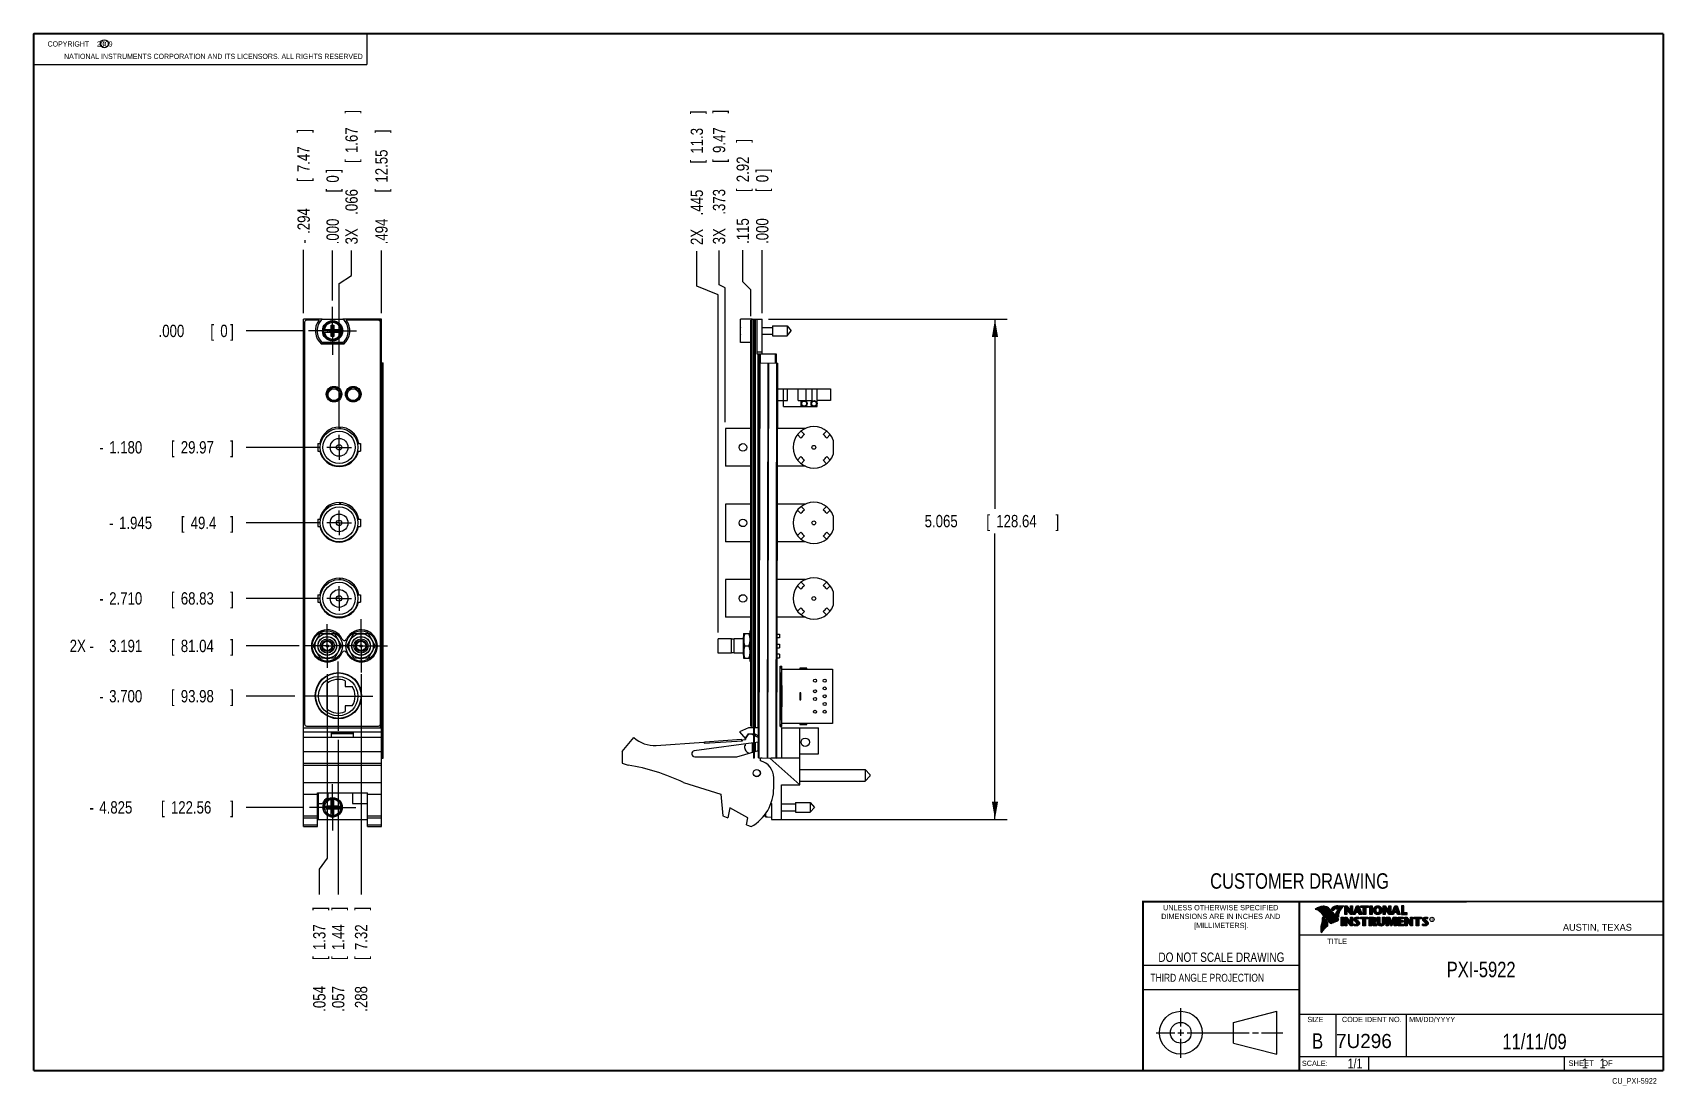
# Model space of a CAD drawing. Header units: inches. Extents: x 0.2 to 16.8, y 0.1 to 10.8.
import ezdxf
from ezdxf.enums import TextEntityAlignment as Align

# ---------------------------------------------------------------- set-up
doc = ezdxf.new("R2010")
doc.units = ezdxf.units.IN
doc.header["$LTSCALE"] = 0.935
doc.header["$MEASUREMENT"] = 0
doc.linetypes.add('CENTER', pattern=[0.6, 0.375, -0.075, 0.075, -0.075])
doc.layers.get('0').update_dxf_attribs({"linetype": 'CONTINUOUS'})
doc.layers.add('DEFAULT_1', color=7, linetype='CENTER')
doc.layers.add('DIMENSIONS', color=7, linetype='CONTINUOUS')
doc.styles.get("Standard").update_dxf_attribs({"font": 'txt', "width": 0.8})
doc.dimstyles.new('DIMSTYLE_1', dxfattribs={"dimtxt": 0.125, "dimasz": 0.18, "dimexe": 0.18, "dimexo": 0.0625, "dimgap": 0.09, "dimtad": 0, "dimtih": 1, "dimtoh": 1, "dimdec": 3, "dimzin": 4, "dimdsep": 46, "dimtxsty": 'STANDARD', "dimblk": '_FILLED', "dimblk1": '_FILLED', "dimblk2": '_FILLED', "dimcen": 0.09, "dimadec": 0, "dimazin": 0, "dimtp": 0.001, "dimtm": 0.001, "dimtfac": 1, "dimtdec": 3, "dimtofl": 0, "dimtmove": 0, "dimatfit": 3, "dimldrblk": '_FILLED', "dimfxl": 1, "dimtolj": 1, "dimtzin": 4, "dimarcsym": 0})
doc.dimstyles.new('DIMSTYLE_2', dxfattribs={"dimtxt": 0.125, "dimasz": 0.18, "dimexe": 0.18, "dimexo": 0.0625, "dimgap": 0.09, "dimtad": 0, "dimtih": 1, "dimtoh": 1, "dimdec": 3, "dimzin": 4, "dimdsep": 46, "dimtxsty": 'STANDARD', "dimblk": '_FILLED', "dimblk1": '_FILLED', "dimblk2": '_FILLED', "dimcen": 0.09, "dimadec": 0, "dimazin": 0, "dimtp": 0.001, "dimtm": 0.001, "dimtfac": 1, "dimtdec": 3, "dimtofl": 0, "dimtmove": 0, "dimatfit": 3, "dimldrblk": '_FILLED', "dimfxl": 1, "dimtolj": 1, "dimtzin": 4, "dimarcsym": 0})

msp = doc.modelspace()

# ---------------------------------------------------------------- texts
at = {"color": 2, "linetype": 'CONTINUOUS', "width": 0.8}
for s, height, p in [('c', 0.053, (0.946, 10.6363)), ('NATIONAL INSTRUMENTS CORPORATION AND ITS LICENSORS. ALL RIGHTS RESERVED', 0.053, (0.5583, 10.5016)), ('THIRD ANGLE PROJECTION', 0.08, (11.5564, 1.1584))]:
    msp.add_text(s, height=height, dxfattribs=at).set_placement(p)
at = {"color": 7, "linetype": 'CONTINUOUS', "width": 0.8}
for s, height, p in [('CUSTOMER DRAWING', 0.15625, (13.0668, 2.1001)), ('DO NOT SCALE DRAWING', 0.095, (12.2754, 1.3592)), ('B', 0.1562, (13.2497, 0.4798))]:
    msp.add_text(s, height=height, dxfattribs=at).set_placement(p, align=Align.CENTER)
at = {"color": 2, "linetype": 'CONTINUOUS'}
for s, p in [('DIMENSIONS ARE IN INCHES AND', (12.2688, 1.7933)), ('UNLESS OTHERWISE SPECIFIED', (12.2688, 1.8819)), ('[MILLIMETERS].', (12.2746, 1.7015))]:
    msp.add_text(s, height=0.053254, dxfattribs=at).set_placement(p, align=Align.CENTER)
for s, height, p in [('R', 0.0217, (14.3971, 1.7782)), ('AUSTIN, TEXAS', 0.069617, (15.7327, 1.6745)), ('TITLE', 0.05325, (13.3474, 1.5397)), ('SIZE', 0.05325, (13.1451, 0.7494)), ('MM/DD/YYYY', 0.05325, (14.1765, 0.7494)), ('SCALE:', 0.05325, (13.0904, 0.3053)), ('SHEET    OF', 0.057262, (15.7892, 0.3052))]:
    msp.add_text(s, height=height, dxfattribs=at).set_placement(p)
at = {"color": 2, "linetype": 'CONTINUOUS', "width": 0.95}
msp.add_text('CODE IDENT NO.', height=0.053254, dxfattribs=at).set_placement((13.7978, 0.7494), align=Align.CENTER)
at = {"color": 7, "linetype": 'CONTINUOUS'}
msp.add_text('7U296', height=0.14316, dxfattribs=at).set_placement((13.4363, 0.4866))
at = {"color": 7, "linetype": 'CONTINUOUS', "width": 0.8}
msp.add_text('1/1', height=0.1, dxfattribs=at).set_placement((13.7025, 0.2805), align=Align.RIGHT)
at = {"color": 2, "linetype": 'CONTINUOUS', "width": 0.8}
msp.add_text('CU_PXI-5922', height=0.057262, dxfattribs=at).set_placement((16.6837, 0.1254), align=Align.RIGHT)
at = {"color": 2, "linetype": 'CONTINUOUS', "insert": (0.3125, 10.6805), "char_height": 0.053, "width": 0.8904, "attachment_point": 1}
msp.add_mtext('    COPYRIGHT    2009', dxfattribs=at)
at = {"color": 7, "linetype": 'CONTINUOUS'}
for s, insert, char_height, width, attachment_point in [('PXI-5922\\P ', (14.9051, 1.3603), 0.15625, 1, 2), ('11/11/09 ', (15.4455, 0.6307), 0.15625, 1.125, 2), ('    1    1', (15.8075, 0.3805), 0.1, 0.8, 1)]:
    msp.add_mtext(s, dxfattribs=dict(at, insert=insert, char_height=char_height, width=width, attachment_point=attachment_point))

# ---------------------------------------------------------------- blocks, each defined once
blk = doc.blocks.new('*D0')
at = {"layer": 'DIMENSIONS', "color": 2, "linetype": 'CONTINUOUS'}
blk.add_line((3.155, 6.569), (2.402, 6.569), dxfattribs=at)
at = {"layer": 'DIMENSIONS', "color": 2, "linetype": 'CONTINUOUS', "width": 0.8}
for s, p in [('1.180', (1.015, 6.507)), ('[', (1.64, 6.507)), ('29.97', (1.74, 6.507)), (']', (2.24, 6.507)), ('-', (0.915, 6.507))]:
    blk.add_text(s, height=0.125, dxfattribs=at).set_placement(p)
blk = doc.blocks.new('_FILLED')
at = {"color": 0, "linetype": 'BYBLOCK'}
blk.add_solid([(0, 0), (-1, 0.174), (-1, -0.174)], dxfattribs=at)
blk = doc.blocks.new('*D1')
at = {"layer": 'DIMENSIONS', "color": 2, "linetype": 'CONTINUOUS'}
blk.add_line((3.155, 5.804), (2.402, 5.804), dxfattribs=at)
at = {"layer": 'DIMENSIONS', "color": 2, "linetype": 'CONTINUOUS', "width": 0.8}
for s, p in [('-', (1.015, 5.742)), ('1.945', (1.115, 5.742)), ('[', (1.74, 5.742)), ('49.4', (1.84, 5.742)), (']', (2.24, 5.742))]:
    blk.add_text(s, height=0.125, dxfattribs=at).set_placement(p)
blk = doc.blocks.new('*D2')
at = {"layer": 'DIMENSIONS', "color": 2, "linetype": 'CONTINUOUS'}
blk.add_line((3.155, 5.039), (2.402, 5.039), dxfattribs=at)
at = {"layer": 'DIMENSIONS', "color": 2, "linetype": 'CONTINUOUS', "width": 0.8}
for s, p in [('-', (0.915, 4.977)), ('2.710', (1.015, 4.977)), ('[', (1.64, 4.977)), ('68.83', (1.74, 4.977)), (']', (2.24, 4.977))]:
    blk.add_text(s, height=0.125, dxfattribs=at).set_placement(p)
blk = doc.blocks.new('*D3')
at = {"layer": 'DIMENSIONS', "color": 2, "linetype": 'CONTINUOUS'}
blk.add_line((2.939, 4.558), (2.402, 4.558), dxfattribs=at)
at = {"layer": 'DIMENSIONS', "color": 2, "linetype": 'CONTINUOUS', "width": 0.8}
for s, p in [('[', (1.64, 4.496)), (']', (2.24, 4.496)), ('2X -', (0.615, 4.496)), ('3.191', (1.015, 4.496)), ('81.04', (1.74, 4.496))]:
    blk.add_text(s, height=0.125, dxfattribs=at).set_placement(p)
blk = doc.blocks.new('*D4')
at = {"layer": 'DIMENSIONS', "color": 2, "linetype": 'CONTINUOUS'}
blk.add_line((2.894, 4.049), (2.402, 4.049), dxfattribs=at)
at = {"layer": 'DIMENSIONS', "color": 2, "linetype": 'CONTINUOUS', "width": 0.8}
for s, p in [('-', (0.915, 3.987)), ('3.700', (1.015, 3.987)), ('[', (1.64, 3.987)), ('93.98', (1.74, 3.987)), (']', (2.24, 3.987))]:
    blk.add_text(s, height=0.125, dxfattribs=at).set_placement(p)
blk = doc.blocks.new('*D5')
at = {"layer": 'DIMENSIONS', "color": 2, "linetype": 'CONTINUOUS'}
blk.add_line((2.981, 2.924), (2.402, 2.924), dxfattribs=at)
at = {"layer": 'DIMENSIONS', "color": 2, "linetype": 'CONTINUOUS', "width": 0.8}
for s, p in [('4.825', (0.915, 2.861)), ('[', (1.54, 2.861)), ('122.56', (1.64, 2.861)), (']', (2.24, 2.861)), ('-', (0.815, 2.861))]:
    blk.add_text(s, height=0.125, dxfattribs=at).set_placement(p)
blk = doc.blocks.new('*D6')
at = {"layer": 'DIMENSIONS', "color": 2, "linetype": 'CONTINUOUS'}
blk.add_line((2.971, 7.749), (2.402, 7.749), dxfattribs=at)
at = {"layer": 'DIMENSIONS', "color": 2, "linetype": 'CONTINUOUS', "width": 0.8}
for s, p in [('.000', (1.515, 7.686)), ('[', (2.04, 7.686)), ('0', (2.14, 7.686)), (']', (2.24, 7.686))]:
    blk.add_text(s, height=0.125, dxfattribs=at).set_placement(p)
blk = doc.blocks.new('*D7')
at = {"layer": 'DIMENSIONS', "color": 2, "linetype": 'CONTINUOUS'}
for p, q in [((7.43, 8.244), (7.43, 8.566)), ((7.511, 8.163), (7.43, 8.244)), ((7.511, 7.899), (7.511, 8.163))]:
    blk.add_line(p, q, dxfattribs=at)
at = {"layer": 'DIMENSIONS', "color": 2, "linetype": 'CONTINUOUS', "width": 0.8}
for s, p in [(']', (7.492, 9.654)), ('2.92', (7.492, 9.254)), ('[', (7.492, 9.154)), ('.115', (7.492, 8.629))]:
    blk.add_text(s, height=0.125, rotation=90, dxfattribs=at).set_placement(p)
blk = doc.blocks.new('*D8')
at = {"layer": 'DIMENSIONS', "color": 2, "linetype": 'CONTINUOUS'}
for p, q in [((6.964, 8.202), (6.964, 8.556)), ((7.181, 8.113), (6.964, 8.202)), ((7.181, 4.693), (7.181, 8.113))]:
    blk.add_line(p, q, dxfattribs=at)
at = {"layer": 'DIMENSIONS', "color": 2, "linetype": 'CONTINUOUS', "width": 0.8}
for s, p in [(']', (7.027, 9.943)), ('11.3', (7.027, 9.543)), ('[', (7.027, 9.443)), ('.445', (7.027, 8.918)), ('2X ', (7.027, 8.618))]:
    blk.add_text(s, height=0.125, rotation=90, dxfattribs=at).set_placement(p)
blk = doc.blocks.new('*D9')
at = {"layer": 'DIMENSIONS', "color": 2, "linetype": 'CONTINUOUS'}
for p, q in [((7.19, 8.214), (7.19, 8.562)), ((7.253, 8.183), (7.19, 8.214)), ((7.253, 6.823), (7.253, 8.183))]:
    blk.add_line(p, q, dxfattribs=at)
at = {"layer": 'DIMENSIONS', "color": 2, "linetype": 'CONTINUOUS', "width": 0.8}
for s, p in [(']', (7.252, 9.95)), ('9.47', (7.252, 9.55)), ('[', (7.252, 9.45)), ('.373', (7.252, 8.925)), ('3X ', (7.252, 8.625))]:
    blk.add_text(s, height=0.125, rotation=90, dxfattribs=at).set_placement(p)
blk = doc.blocks.new('*D10')
at = {"layer": 'DIMENSIONS', "color": 2, "linetype": 'CONTINUOUS'}
blk.add_line((7.626, 7.929), (7.626, 8.566), dxfattribs=at)
at = {"layer": 'DIMENSIONS', "color": 2, "linetype": 'CONTINUOUS', "width": 0.8}
for s, p in [(']', (7.689, 9.354)), ('0', (7.689, 9.254)), ('[', (7.689, 9.154)), ('.000', (7.689, 8.629))]:
    blk.add_text(s, height=0.125, rotation=90, dxfattribs=at).set_placement(p)
blk = doc.blocks.new('*D11')
at = {"layer": 'DIMENSIONS', "color": 2, "linetype": 'CONTINUOUS'}
for p, q in [((7.689, 7.866), (10.108, 7.866)), ((9.983, 7.866), (9.983, 5.948)), ((9.983, 2.802), (9.983, 5.698)), ((7.784, 2.802), (10.108, 2.802))]:
    blk.add_line(p, q, dxfattribs=at)
at = {"layer": 'DIMENSIONS', "color": 2, "linetype": 'CONTINUOUS', "xscale": 0.18, "yscale": 0.18, "zscale": 0.18}
for p, rotation in [((9.983, 7.866), 90), ((9.983, 2.802), 270)]:
    blk.add_blockref('_FILLED', p, dxfattribs=dict(at, rotation=rotation))
at = {"layer": 'DIMENSIONS', "color": 2, "linetype": 'CONTINUOUS', "width": 0.8}
for s, p in [('5.065', (9.271, 5.76)), ('[', (9.896, 5.76)), ('128.64', (9.996, 5.76)), (']', (10.596, 5.76))]:
    blk.add_text(s, height=0.125, dxfattribs=at).set_placement(p)
blk = doc.blocks.new('*D12')
at = {"layer": 'DIMENSIONS', "color": 2, "linetype": 'CONTINUOUS'}
blk.add_line((3.771, 7.929), (3.771, 8.562), dxfattribs=at)
at = {"layer": 'DIMENSIONS', "color": 2, "linetype": 'CONTINUOUS', "width": 0.8}
for s, p in [(']', (3.834, 9.75)), ('12.55', (3.834, 9.25)), ('[', (3.834, 9.15)), ('.494', (3.834, 8.625))]:
    blk.add_text(s, height=0.125, rotation=90, dxfattribs=at).set_placement(p)
blk = doc.blocks.new('*D13')
at = {"layer": 'DIMENSIONS', "color": 2, "linetype": 'CONTINUOUS'}
blk.add_line((2.983, 7.929), (2.983, 8.568), dxfattribs=at)
at = {"layer": 'DIMENSIONS', "color": 2, "linetype": 'CONTINUOUS', "width": 0.8}
for s, p in [(']', (3.046, 9.756)), ('7.47', (3.046, 9.356)), ('[', (3.046, 9.256)), ('.294', (3.046, 8.731)), ('-', (3.046, 8.631))]:
    blk.add_text(s, height=0.125, rotation=90, dxfattribs=at).set_placement(p)
blk = doc.blocks.new('*D14')
at = {"layer": 'DIMENSIONS', "color": 2, "linetype": 'CONTINUOUS'}
for p, q in [((3.468, 8.308), (3.468, 8.562)), ((3.343, 8.227), (3.468, 8.308)), ((3.343, 6.757), (3.343, 8.227))]:
    blk.add_line(p, q, dxfattribs=at)
at = {"layer": 'DIMENSIONS', "color": 2, "linetype": 'CONTINUOUS', "width": 0.8}
for s, p in [(']', (3.531, 9.949)), ('1.67', (3.531, 9.549)), ('[', (3.531, 9.449)), ('.066', (3.531, 8.924)), ('3X ', (3.531, 8.624))]:
    blk.add_text(s, height=0.125, rotation=90, dxfattribs=at).set_placement(p)
blk = doc.blocks.new('*D15')
at = {"layer": 'DIMENSIONS', "color": 2, "linetype": 'CONTINUOUS'}
blk.add_line((3.334, 3.609), (3.334, 2.041), dxfattribs=at)
at = {"layer": 'DIMENSIONS', "color": 2, "linetype": 'CONTINUOUS', "width": 0.8}
for s, p in [(']', (3.396, 1.879)), ('1.44', (3.396, 1.479)), ('[', (3.396, 1.379)), ('.057', (3.396, 0.854))]:
    blk.add_text(s, height=0.125, rotation=90, dxfattribs=at).set_placement(p)
blk = doc.blocks.new('*D16')
at = {"layer": 'DIMENSIONS', "color": 2, "linetype": 'CONTINUOUS'}
blk.add_line((3.565, 4.274), (3.565, 2.041), dxfattribs=at)
at = {"layer": 'DIMENSIONS', "color": 2, "linetype": 'CONTINUOUS', "width": 0.8}
for s, p in [(']', (3.628, 1.879)), ('7.32', (3.628, 1.479)), ('[', (3.628, 1.379)), ('.288', (3.628, 0.854))]:
    blk.add_text(s, height=0.125, rotation=90, dxfattribs=at).set_placement(p)
blk = doc.blocks.new('*D17')
at = {"layer": 'DIMENSIONS', "color": 2, "linetype": 'CONTINUOUS'}
for p, q in [((3.223, 4.274), (3.223, 2.409)), ((3.223, 2.409), (3.142, 2.298)), ((3.142, 2.298), (3.142, 2.041))]:
    blk.add_line(p, q, dxfattribs=at)
at = {"layer": 'DIMENSIONS', "color": 2, "linetype": 'CONTINUOUS', "width": 0.8}
for s, p in [(']', (3.205, 1.879)), ('1.37', (3.205, 1.479)), ('[', (3.205, 1.379)), ('.054', (3.205, 0.854))]:
    blk.add_text(s, height=0.125, rotation=90, dxfattribs=at).set_placement(p)
blk = doc.blocks.new('*D18')
at = {"layer": 'DIMENSIONS', "color": 2, "linetype": 'CONTINUOUS'}
blk.add_line((3.277, 8.055), (3.277, 8.562), dxfattribs=at)
at = {"layer": 'DIMENSIONS', "color": 2, "linetype": 'CONTINUOUS', "width": 0.8}
for s, p in [(']', (3.34, 9.35)), ('0', (3.34, 9.25)), ('[', (3.34, 9.15)), ('.000', (3.34, 8.625))]:
    blk.add_text(s, height=0.125, rotation=90, dxfattribs=at).set_placement(p)

# ---------------------------------------------------------------- dimensions: what is measured, and where the dimension line sits
at = {"layer": 'DIMENSIONS', "color": 2, "linetype": 'CONTINUOUS'}
for feature_location, offset, dtype, origin, text, picture, middle in [((3.3428, 6.7568), (0.1255, 1.8051), 0, (3.277, 7.9925), '3X <>', '*D14', (3.4683, 9.3369)), ((7.1810792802, 4.6929557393), (-0.2168546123, 3.8627), 0, (7.6260792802, 7.8664557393), '2X <>', '*D8', (6.9642246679, 9.3306557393)), ((7.2531, 6.8227), (-0.0634, 1.7398), 0, (7.6261, 7.8665), '3X <>', '*D9', (7.1896, 9.3375)), ((2.983, 7.929), (0, 0.6394), 1, (3.277, 7.9925), '-<>', '*D13', (2.983, 9.2434)), ((2.9390179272, 4.5584557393), (-0.5367440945, 0), 0, (3.0335179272, 7.7489557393), '2X -<>', '*D3', (1.4772738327, 4.5584557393)), ((2.9805, 2.9238), (-0.5782, 0), 0, (3.0335, 7.749), '-<>', '*D5', (1.5773, 2.9238)), ((3.1552, 6.5692), (-0.7529, 0), 0, (3.0335, 7.749), '-<>', '*D0', (1.6273, 6.5692)), ((3.1552, 5.0392), (-0.7529, 0), 0, (3.0335, 7.749), '-<>', '*D2', (1.6273, 5.0392)), ((2.8938, 4.0492), (-0.4915, 0), 0, (3.0335, 7.749), '-<>', '*D4', (1.6273, 4.0492)), ((3.1552, 5.8042), (-0.7529, 0), 0, (3.0335, 7.749), '-<>', '*D1', (1.6773, 5.8042))]:
    dim = msp.add_ordinate_dim(feature_location=feature_location, offset=offset, dtype=dtype, origin=origin, text=text, dimstyle='DIMSTYLE_1', dxfattribs=at)
    dim.commit()
    dim.dimension.update_dxf_attribs({"geometry": picture, "text_midpoint": middle})
for feature_location, offset, dtype, origin, picture, middle in [((3.771, 7.929), (0, 0.6331), 1, (3.277, 7.9925), '*D12', (3.771, 9.237)), ((7.5111, 7.8995), (-0.0816, 0.6669), 0, (7.6261, 7.8665), '*D7', (7.4295, 9.1914)), ((3.2770179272, 8.0549557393), (0, 0.5070842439), 1, (3.2770179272, 7.9924557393), '*D18', (3.2770179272, 9.0370399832)), ((7.6260792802, 7.9289557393), (0, 0.6374259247), 1, (7.6260792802, 7.8664557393), '*D10', (7.6260792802, 9.041381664)), ((2.9710179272, 7.7489557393), (-0.5687440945, 0), 0, (3.0335179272, 7.7489557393), '*D6', (1.9272738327, 7.7489557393)), ((3.2230179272, 4.2744557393), (-0.0806634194, -2.2332), 0, (3.2770179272, 7.7489557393), '*D17', (3.1423545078, 1.4162557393)), ((3.3338, 3.6092), (0, -1.5679), 1, (3.277, 7.749), '*D15', (3.3338, 1.4163)), ((3.565, 4.2745), (0, -2.2332), 1, (3.277, 7.749), '*D16', (3.565, 1.4163))]:
    dim = msp.add_ordinate_dim(feature_location=feature_location, offset=offset, dtype=dtype, origin=origin, dimstyle='DIMSTYLE_1', dxfattribs=at)
    dim.commit()
    dim.dimension.update_dxf_attribs({"geometry": picture, "text_midpoint": middle})
dim = msp.add_linear_dim(base=(9.9833, 2.8018), p1=(7.6886, 7.8665), p2=(7.7836, 2.8018), angle=270, dimstyle='DIMSTYLE_2', dxfattribs=at)
dim.commit()
dim.dimension.update_dxf_attribs({"geometry": '*D11', "text_midpoint": (9.9833, 5.8226), "dimtype": 160})

# ---------------------------------------------------------------- linework, layer by layer
at = {"color": 2, "linetype": 'CONTINUOUS'}
for p, q in [((0.25, 10.7586), (3.625, 10.7586)), ((0.25, 10.7586), (0.25, 10.4456)), ((3.625, 10.7586), (3.625, 10.4456)), ((0.25, 10.4456), (3.625, 10.4456)), ((13.0652, 1.9695), (16.745, 1.9695)), ((13.0652, 1.9695), (13.0652, 0.2605)), ((13.2311, 1.8934), (13.2311, 1.8949)), ((13.2347, 1.8921), (13.2347, 1.8972)), ((13.2382, 1.8907), (13.2382, 1.8994)), ((13.2418, 1.8892), (13.2418, 1.9015)), ((13.2453, 1.8876), (13.2453, 1.9035)), ((13.2489, 1.8858), (13.2489, 1.9054)), ((13.2524, 1.8839), (13.2524, 1.9069)), ((13.256, 1.8818), (13.256, 1.9084)), ((13.2596, 1.8796), (13.2596, 1.9098)), ((13.2631, 1.8772), (13.2631, 1.9111)), ((13.2667, 1.8747), (13.2667, 1.9124)), ((13.2702, 1.872), (13.2702, 1.9135)), ((13.2738, 1.869), (13.2738, 1.9146)), ((13.2773, 1.8658), (13.2773, 1.9155)), ((13.2809, 1.8624), (13.2809, 1.9164)), ((13.2844, 1.8587), (13.2844, 1.9173)), ((13.288, 1.8549), (13.288, 1.9181)), ((13.2915, 1.851), (13.2915, 1.9188)), ((13.2951, 1.8471), (13.2951, 1.9194)), ((13.2987, 1.8431), (13.2987, 1.9198)), ((13.3022, 1.8391), (13.3022, 1.92)), ((13.3058, 1.8351), (13.3058, 1.9201)), ((13.3093, 1.8311), (13.3093, 1.9201)), ((13.3129, 1.827), (13.3129, 1.9199)), ((13.3164, 1.8229), (13.3164, 1.9196)), ((13.32, 1.8188), (13.32, 1.9192)), ((13.3235, 1.8146), (13.3235, 1.9186)), ((13.3271, 1.8104), (13.3271, 1.9179)), ((13.3306, 1.8062), (13.3306, 1.9172)), ((13.3342, 1.802), (13.3342, 1.9163)), ((13.3378, 1.7978), (13.3378, 1.9151)), ((13.3413, 1.7937), (13.3413, 1.9138)), ((13.3449, 1.7897), (13.3449, 1.9122)), ((13.3484, 1.7856), (13.3484, 1.9103)), ((13.352, 1.7817), (13.352, 1.9081)), ((13.3555, 1.7778), (13.3555, 1.9055)), ((13.3591, 1.7739), (13.3591, 1.9026)), ((13.3626, 1.7701), (13.3626, 1.8991)), ((13.3662, 1.7663), (13.3662, 1.8952)), ((13.3697, 1.7625), (13.3697, 1.8915)), ((13.3733, 1.7588), (13.3733, 1.8878)), ((13.3769, 1.7556), (13.3769, 1.8841)), ((13.3804, 1.7529), (13.3804, 1.8803)), ((13.384, 1.7512), (13.384, 1.8766)), ((13.3875, 1.7509), (13.3875, 1.8728)), ((13.4022, 1.878), (13.3901, 1.8922)), ((13.3911, 1.7518), (13.3911, 1.8691)), ((13.4029, 1.881), (13.3927, 1.893)), ((13.3946, 1.8908), (13.3946, 1.8999)), ((13.3946, 1.7533), (13.3946, 1.8653)), ((13.3982, 1.8866), (13.3982, 1.9062)), ((13.3982, 1.7548), (13.3982, 1.8615)), ((13.4017, 1.8824), (13.4017, 1.9101)), ((13.4017, 1.7563), (13.4017, 1.8574)), ((13.4053, 1.8823), (13.4053, 1.9129)), ((13.4053, 1.7578), (13.4053, 1.8531)), ((13.4088, 1.8844), (13.4088, 1.915)), ((13.4088, 1.7593), (13.4088, 1.8488)), ((13.4124, 1.887), (13.4124, 1.9167)), ((13.4124, 1.7609), (13.4124, 1.8445)), ((13.4159, 1.89), (13.4159, 1.9182)), ((13.4159, 1.7625), (13.4159, 1.8402)), ((13.4195, 1.8937), (13.4195, 1.9193)), ((13.4195, 1.7641), (13.4195, 1.8359)), ((13.4231, 1.8964), (13.4231, 1.9203)), ((13.4231, 1.7657), (13.4231, 1.8316)), ((13.4266, 1.8982), (13.4266, 1.9209)), ((13.4266, 1.7674), (13.4266, 1.8273)), ((13.4302, 1.8995), (13.4302, 1.9214)), ((13.4302, 1.7691), (13.4302, 1.823)), ((13.4414, 1.8328), (13.4319, 1.8437)), ((13.4337, 1.8997), (13.4337, 1.922)), ((13.4337, 1.7708), (13.4337, 1.8187)), ((13.4433, 1.8344), (13.4349, 1.844)), ((13.4373, 1.8991), (13.4373, 1.9224)), ((13.4373, 1.8413), (13.4373, 1.8491)), ((13.4408, 1.898), (13.4408, 1.9228)), ((13.4408, 1.8372), (13.4408, 1.8572)), ((13.4444, 1.8972), (13.4444, 1.9231)), ((13.4444, 1.8331), (13.4444, 1.8665)), ((13.4479, 1.8969), (13.4479, 1.9234)), ((13.4479, 1.8288), (13.4479, 1.873)), ((13.4515, 1.8966), (13.4515, 1.9236)), ((13.4515, 1.8247), (13.4515, 1.8764)), ((13.4529, 1.9261), (13.5132, 1.9271)), ((13.453, 1.9236), (13.5067, 1.9245)), ((13.455, 1.8965), (13.455, 1.9237)), ((13.455, 1.8207), (13.455, 1.878)), ((13.4586, 1.8964), (13.4586, 1.9237)), ((13.4586, 1.8303), (13.4586, 1.879)), ((13.4622, 1.8957), (13.4622, 1.9238)), ((13.4622, 1.8535), (13.4622, 1.8795)), ((13.4657, 1.8935), (13.4657, 1.9238)), ((13.4657, 1.8636), (13.4657, 1.8798)), ((13.4693, 1.872), (13.4693, 1.9239)), ((13.4728, 1.8794), (13.4728, 1.9239)), ((13.4764, 1.8859), (13.4764, 1.924)), ((13.4799, 1.8919), (13.4799, 1.924)), ((13.4835, 1.8973), (13.4835, 1.9241)), ((13.487, 1.9023), (13.487, 1.9242)), ((13.4906, 1.9069), (13.4906, 1.9242)), ((13.4941, 1.9112), (13.4941, 1.9243)), ((13.4977, 1.9153), (13.4977, 1.9243)), ((13.5013, 1.9191), (13.5013, 1.9244)), ((13.5261, 1.9263), (13.5451, 1.9263)), ((13.5261, 1.839), (13.5261, 1.9263)), ((13.5466, 1.839), (13.5261, 1.839)), ((13.5286, 1.9237), (13.5439, 1.9237)), ((13.5286, 1.8415), (13.5286, 1.9237)), ((13.5441, 1.8415), (13.5286, 1.8415)), ((13.5332, 1.8415), (13.5332, 1.9237)), ((13.5367, 1.8415), (13.5367, 1.9237)), ((13.5402, 1.8415), (13.5402, 1.9237)), ((13.5441, 1.8976), (13.5437, 1.9237)), ((13.5439, 1.9237), (13.5854, 1.869)), ((13.5873, 1.8415), (13.5441, 1.8976)), ((13.5441, 1.8976), (13.5441, 1.8415)), ((13.5451, 1.9263), (13.5829, 1.8765)), ((13.586, 1.839), (13.5466, 1.8902)), ((13.5466, 1.8902), (13.5466, 1.839)), ((13.5471, 1.8936), (13.5471, 1.9194)), ((13.5506, 1.8891), (13.5506, 1.9149)), ((13.5541, 1.8846), (13.5541, 1.9103)), ((13.5576, 1.8801), (13.5576, 1.9057)), ((13.561, 1.8756), (13.561, 1.9011)), ((13.5645, 1.8711), (13.5645, 1.8965)), ((13.568, 1.8665), (13.568, 1.8919)), ((13.5715, 1.862), (13.5715, 1.8874)), ((13.575, 1.8575), (13.575, 1.8828)), ((13.5784, 1.853), (13.5784, 1.8782)), ((13.5819, 1.8485), (13.5819, 1.8736)), ((13.5829, 1.9263), (13.6036, 1.9263)), ((13.5829, 1.8765), (13.5829, 1.9263)), ((13.5854, 1.9237), (13.6011, 1.9237)), ((13.5854, 1.869), (13.5854, 1.9237)), ((13.5854, 1.844), (13.5854, 1.869)), ((13.6036, 1.839), (13.586, 1.839)), ((13.6011, 1.8415), (13.5873, 1.8415)), ((13.5889, 1.8415), (13.5889, 1.9237)), ((13.5923, 1.8415), (13.5923, 1.9237)), ((13.5958, 1.8415), (13.5958, 1.9237)), ((13.5993, 1.8415), (13.5993, 1.9237)), ((13.6011, 1.9237), (13.6011, 1.8415)), ((13.6036, 1.9263), (13.6036, 1.839)), ((13.6088, 1.839), (13.6444, 1.9262)), ((13.6294, 1.839), (13.6088, 1.839)), ((13.6125, 1.8415), (13.6461, 1.9237)), ((13.6277, 1.8415), (13.6125, 1.8415)), ((13.6167, 1.8415), (13.6167, 1.8516)), ((13.6201, 1.8415), (13.6201, 1.8601)), ((13.6236, 1.8415), (13.6236, 1.8686)), ((13.6271, 1.8415), (13.6271, 1.8771)), ((13.6361, 1.8623), (13.6277, 1.8415)), ((13.6378, 1.8598), (13.6294, 1.839)), ((13.6306, 1.8486), (13.6306, 1.8857)), ((13.634, 1.8573), (13.634, 1.8942)), ((13.6665, 1.8623), (13.6361, 1.8623)), ((13.6375, 1.8623), (13.6375, 1.9027)), ((13.6647, 1.8598), (13.6378, 1.8598)), ((13.6388, 1.8711), (13.65, 1.9073)), ((13.6639, 1.8711), (13.6388, 1.8711)), ((13.641, 1.8781), (13.641, 1.9112)), ((13.641, 1.8623), (13.641, 1.8711)), ((13.6423, 1.8736), (13.6519, 1.9048)), ((13.6606, 1.8736), (13.6423, 1.8736)), ((13.6444, 1.9262), (13.6664, 1.9262)), ((13.6445, 1.8893), (13.6445, 1.9197)), ((13.6445, 1.8623), (13.6445, 1.8711)), ((13.6461, 1.9237), (13.6647, 1.9237)), ((13.6479, 1.9006), (13.6479, 1.9237)), ((13.6479, 1.8623), (13.6479, 1.8711)), ((13.65, 1.9073), (13.6541, 1.9073)), ((13.6514, 1.9073), (13.6514, 1.9237)), ((13.6514, 1.8623), (13.6514, 1.8711)), ((13.6519, 1.9048), (13.6521, 1.9048)), ((13.6521, 1.9048), (13.6606, 1.8736)), ((13.6541, 1.9073), (13.6639, 1.8711)), ((13.6549, 1.9043), (13.6549, 1.9237)), ((13.6549, 1.8623), (13.6549, 1.8711)), ((13.6584, 1.8915), (13.6584, 1.9237)), ((13.6584, 1.8623), (13.6584, 1.8711)), ((13.6618, 1.8787), (13.6618, 1.9237)), ((13.6618, 1.8623), (13.6618, 1.8711)), ((13.6647, 1.9237), (13.6959, 1.8415)), ((13.6717, 1.839), (13.6647, 1.8598)), ((13.6653, 1.8623), (13.6653, 1.922)), ((13.6664, 1.9262), (13.6995, 1.839)), ((13.6735, 1.8415), (13.6665, 1.8623)), ((13.6688, 1.8555), (13.6688, 1.9128)), ((13.6995, 1.839), (13.6717, 1.839)), ((13.6723, 1.8452), (13.6723, 1.9037)), ((13.6959, 1.8415), (13.6735, 1.8415)), ((13.6757, 1.8415), (13.6757, 1.8945)), ((13.6792, 1.8415), (13.6792, 1.8854)), ((13.6827, 1.8415), (13.6827, 1.8762)), ((13.6862, 1.8415), (13.6862, 1.8671)), ((13.6866, 1.9262), (13.7634, 1.9262)), ((13.6866, 1.9099), (13.6866, 1.9262)), ((13.7118, 1.9099), (13.6866, 1.9099)), ((13.6891, 1.9237), (13.7609, 1.9237)), ((13.6891, 1.9125), (13.6891, 1.9237)), ((13.7143, 1.9125), (13.6891, 1.9125)), ((13.6896, 1.8415), (13.6896, 1.8579)), ((13.6931, 1.9125), (13.6931, 1.9237)), ((13.6931, 1.8415), (13.6931, 1.8488)), ((13.6966, 1.9125), (13.6966, 1.9237)), ((13.7001, 1.9125), (13.7001, 1.9237)), ((13.7035, 1.9125), (13.7035, 1.9237)), ((13.707, 1.9125), (13.707, 1.9237)), ((13.7105, 1.9125), (13.7105, 1.9237)), ((13.7118, 1.839), (13.7118, 1.9099)), ((13.7382, 1.839), (13.7118, 1.839)), ((13.7143, 1.9125), (13.714, 1.9237)), ((13.7143, 1.8415), (13.7143, 1.9125)), ((13.7357, 1.8415), (13.7143, 1.8415)), ((13.7174, 1.8415), (13.7174, 1.9237)), ((13.7209, 1.8415), (13.7209, 1.9237)), ((13.7244, 1.8415), (13.7244, 1.9237)), ((13.7279, 1.8415), (13.7279, 1.9237)), ((13.7313, 1.8415), (13.7313, 1.9237)), ((13.7357, 1.9125), (13.7348, 1.9237)), ((13.7609, 1.9125), (13.7357, 1.9125)), ((13.7357, 1.9125), (13.7357, 1.8415)), ((13.7634, 1.9099), (13.7382, 1.9099)), ((13.7382, 1.9099), (13.7382, 1.839)), ((13.7383, 1.9125), (13.7383, 1.9237)), ((13.7418, 1.9125), (13.7418, 1.9237)), ((13.7452, 1.9125), (13.7452, 1.9237)), ((13.7487, 1.9125), (13.7487, 1.9237)), ((13.7522, 1.9125), (13.7522, 1.9237)), ((13.7557, 1.9125), (13.7557, 1.9237)), ((13.7591, 1.9125), (13.7591, 1.9237)), ((13.7609, 1.9237), (13.7609, 1.9125)), ((13.7634, 1.9262), (13.7634, 1.9099)), ((13.7768, 1.9262), (13.8031, 1.9262)), ((13.7768, 1.839), (13.7768, 1.9262)), ((13.8031, 1.839), (13.7768, 1.839)), ((13.7794, 1.9237), (13.8006, 1.9237)), ((13.7794, 1.8415), (13.7794, 1.9237)), ((13.8006, 1.8415), (13.7794, 1.8415)), ((13.7835, 1.8415), (13.7835, 1.9237)), ((13.787, 1.8415), (13.787, 1.9237)), ((13.7904, 1.8415), (13.7904, 1.9237)), ((13.7939, 1.8415), (13.7939, 1.9237)), ((13.7974, 1.8415), (13.7974, 1.9237)), ((13.8006, 1.9237), (13.8006, 1.8415)), ((13.8031, 1.9262), (13.8031, 1.839)), ((13.8154, 1.8853), (13.8155, 1.8871)), ((13.8154, 1.8834), (13.8154, 1.8853)), ((13.8154, 1.8816), (13.8154, 1.8834)), ((13.8155, 1.8797), (13.8154, 1.8816)), ((13.8155, 1.8871), (13.8157, 1.8889)), ((13.8157, 1.8779), (13.8155, 1.8797)), ((13.8157, 1.8889), (13.8159, 1.8907)), ((13.8159, 1.876), (13.8157, 1.8779)), ((13.8159, 1.8907), (13.8161, 1.8924)), ((13.8162, 1.8742), (13.8159, 1.876)), ((13.8161, 1.8924), (13.8165, 1.8941)), ((13.8166, 1.8724), (13.8162, 1.8742)), ((13.8165, 1.8941), (13.8169, 1.8958)), ((13.817, 1.8706), (13.8166, 1.8724)), ((13.8169, 1.8958), (13.8174, 1.8975)), ((13.8174, 1.8689), (13.817, 1.8706)), ((13.8174, 1.8975), (13.8179, 1.8991)), ((13.8179, 1.8672), (13.8174, 1.8689)), ((13.8179, 1.8991), (13.8185, 1.9006)), ((13.8179, 1.8852), (13.818, 1.8869)), ((13.8179, 1.8834), (13.8179, 1.8852)), ((13.818, 1.8817), (13.8179, 1.8834)), ((13.8185, 1.8655), (13.8179, 1.8672)), ((13.818, 1.8869), (13.8182, 1.8886)), ((13.8181, 1.8799), (13.818, 1.8817)), ((13.8182, 1.8781), (13.8181, 1.8799)), ((13.8182, 1.8886), (13.8184, 1.8903)), ((13.8184, 1.8764), (13.8182, 1.8781)), ((13.8184, 1.8903), (13.8186, 1.892)), ((13.8187, 1.8746), (13.8184, 1.8764)), ((13.8185, 1.9006), (13.8191, 1.9021)), ((13.8191, 1.8639), (13.8185, 1.8655)), ((13.8186, 1.892), (13.819, 1.8936)), ((13.8191, 1.8729), (13.8187, 1.8746)), ((13.819, 1.8936), (13.8193, 1.8952)), ((13.8191, 1.9021), (13.8198, 1.9036)), ((13.8194, 1.8712), (13.8191, 1.8729)), ((13.8198, 1.8623), (13.8191, 1.8639)), ((13.8193, 1.8952), (13.8198, 1.8967)), ((13.8199, 1.8696), (13.8194, 1.8712)), ((13.8198, 1.9036), (13.8206, 1.9051)), ((13.8198, 1.8967), (13.8203, 1.8982)), ((13.8205, 1.8607), (13.8198, 1.8623)), ((13.8204, 1.8679), (13.8199, 1.8696)), ((13.8203, 1.8982), (13.8208, 1.8997)), ((13.8209, 1.8664), (13.8204, 1.8679)), ((13.8213, 1.8592), (13.8205, 1.8607)), ((13.8206, 1.9051), (13.8214, 1.9065)), ((13.8208, 1.8997), (13.8214, 1.9011)), ((13.8209, 1.8664), (13.8208, 1.8997)), ((13.8215, 1.8648), (13.8209, 1.8664)), ((13.8221, 1.8578), (13.8213, 1.8592)), ((13.8214, 1.9065), (13.8223, 1.9079)), ((13.8214, 1.9011), (13.8221, 1.9025)), ((13.8221, 1.8633), (13.8215, 1.8648)), ((13.8221, 1.9025), (13.8228, 1.9038)), ((13.8228, 1.8619), (13.8221, 1.8633)), ((13.823, 1.8563), (13.8221, 1.8578)), ((13.8223, 1.9079), (13.8232, 1.9092)), ((13.8228, 1.9038), (13.8236, 1.9052)), ((13.8235, 1.8604), (13.8228, 1.8619)), ((13.8239, 1.855), (13.823, 1.8563)), ((13.8232, 1.9092), (13.8243, 1.9106)), ((13.8243, 1.8591), (13.8235, 1.8604)), ((13.8236, 1.9052), (13.8244, 1.9065)), ((13.8249, 1.8536), (13.8239, 1.855)), ((13.8243, 1.9106), (13.8253, 1.9119)), ((13.8243, 1.8591), (13.8244, 1.9065)), ((13.8251, 1.8577), (13.8243, 1.8591)), ((13.8244, 1.9065), (13.8253, 1.9077)), ((13.826, 1.8523), (13.8249, 1.8536)), ((13.826, 1.8564), (13.8251, 1.8577)), ((13.8253, 1.9119), (13.8265, 1.9132)), ((13.8253, 1.9077), (13.8262, 1.909)), ((13.8269, 1.8552), (13.826, 1.8564)), ((13.8271, 1.8511), (13.826, 1.8523)), ((13.8262, 1.909), (13.8273, 1.9102)), ((13.8265, 1.9132), (13.8276, 1.9144)), ((13.8279, 1.854), (13.8269, 1.8552)), ((13.8282, 1.8499), (13.8271, 1.8511)), ((13.8273, 1.9102), (13.8283, 1.9114)), ((13.8276, 1.9144), (13.8288, 1.9156)), ((13.8279, 1.854), (13.8283, 1.9114)), ((13.8289, 1.8528), (13.8279, 1.854)), ((13.8294, 1.8487), (13.8282, 1.8499)), ((13.8283, 1.9114), (13.8294, 1.9126)), ((13.8288, 1.9156), (13.8301, 1.9167)), ((13.83, 1.8517), (13.8289, 1.8528)), ((13.8294, 1.9126), (13.8306, 1.9137)), ((13.8306, 1.8476), (13.8294, 1.8487)), ((13.8311, 1.8506), (13.83, 1.8517)), ((13.8301, 1.9167), (13.8314, 1.9178)), ((13.8306, 1.9137), (13.8318, 1.9148)), ((13.8319, 1.8466), (13.8306, 1.8476)), ((13.8311, 1.8506), (13.8318, 1.9148)), ((13.8323, 1.8496), (13.8311, 1.8506)), ((13.8314, 1.9178), (13.8327, 1.9188)), ((13.8318, 1.9148), (13.833, 1.9158)), ((13.8332, 1.8456), (13.8319, 1.8466)), ((13.8335, 1.8486), (13.8323, 1.8496)), ((13.8327, 1.9188), (13.834, 1.9198)), ((13.833, 1.9158), (13.8342, 1.9168)), ((13.8346, 1.8447), (13.8332, 1.8456)), ((13.8347, 1.8477), (13.8335, 1.8486)), ((13.834, 1.9198), (13.8354, 1.9207)), ((13.8342, 1.9168), (13.8355, 1.9177)), ((13.836, 1.8438), (13.8346, 1.8447)), ((13.8347, 1.8477), (13.8355, 1.9177)), ((13.836, 1.8468), (13.8347, 1.8477)), ((13.8354, 1.9207), (13.8368, 1.9215)), ((13.8355, 1.9177), (13.8368, 1.9185)), ((13.8373, 1.846), (13.836, 1.8468)), ((13.8374, 1.843), (13.836, 1.8438)), ((13.8368, 1.9215), (13.8382, 1.9223)), ((13.8368, 1.9185), (13.8381, 1.9193)), ((13.8386, 1.8452), (13.8373, 1.846)), ((13.839, 1.8423), (13.8374, 1.843)), ((13.8381, 1.9193), (13.8394, 1.92)), ((13.8386, 1.8452), (13.8381, 1.9193)), ((13.8382, 1.9223), (13.8397, 1.923)), ((13.84, 1.8445), (13.8386, 1.8452)), ((13.8405, 1.8416), (13.839, 1.8423)), ((13.8394, 1.92), (13.8408, 1.9207)), ((13.8397, 1.923), (13.8412, 1.9237)), ((13.8397, 1.8857), (13.8398, 1.8868)), ((13.8397, 1.8845), (13.8397, 1.8857)), ((13.8397, 1.8833), (13.8397, 1.8845)), ((13.8397, 1.8821), (13.8397, 1.8833)), ((13.8397, 1.8809), (13.8397, 1.8821)), ((13.8398, 1.8796), (13.8397, 1.8809)), ((13.8398, 1.8868), (13.8399, 1.888)), ((13.8399, 1.8784), (13.8398, 1.8796)), ((13.8399, 1.888), (13.84, 1.8891)), ((13.84, 1.8773), (13.8399, 1.8784)), ((13.84, 1.8891), (13.8401, 1.8902)), ((13.8401, 1.8761), (13.84, 1.8773)), ((13.8415, 1.8439), (13.84, 1.8445)), ((13.8401, 1.8902), (13.8402, 1.8913)), ((13.8402, 1.8749), (13.8401, 1.8761)), ((13.8402, 1.8913), (13.8403, 1.8924)), ((13.8404, 1.8738), (13.8402, 1.8749)), ((13.8403, 1.8924), (13.8405, 1.8934)), ((13.8405, 1.8727), (13.8404, 1.8738)), ((13.8405, 1.8934), (13.8407, 1.8944)), ((13.8407, 1.8716), (13.8405, 1.8727)), ((13.8421, 1.8409), (13.8405, 1.8416)), ((13.8407, 1.8944), (13.8409, 1.8954)), ((13.841, 1.8706), (13.8407, 1.8716)), ((13.8408, 1.9207), (13.8422, 1.9213)), ((13.8409, 1.8954), (13.8411, 1.8963)), ((13.8412, 1.8696), (13.841, 1.8706)), ((13.8411, 1.8963), (13.8414, 1.8972)), ((13.8412, 1.9237), (13.8427, 1.9243)), ((13.8414, 1.8686), (13.8412, 1.8696)), ((13.8414, 1.8972), (13.8416, 1.8981)), ((13.8417, 1.8677), (13.8414, 1.8686)), ((13.8415, 1.8439), (13.8417, 1.8678)), ((13.843, 1.8433), (13.8415, 1.8439)), ((13.8416, 1.8981), (13.8419, 1.899)), ((13.842, 1.8667), (13.8417, 1.8677)), ((13.8419, 1.899), (13.8422, 1.8999)), ((13.842, 1.8991), (13.8422, 1.9213)), ((13.8423, 1.8658), (13.842, 1.8667)), ((13.8438, 1.8404), (13.8421, 1.8409)), ((13.8422, 1.9213), (13.8436, 1.9219)), ((13.8422, 1.8999), (13.8426, 1.9007)), ((13.8422, 1.8844), (13.8423, 1.8856)), ((13.8422, 1.8833), (13.8422, 1.8844)), ((13.8422, 1.8821), (13.8422, 1.8833)), ((13.8423, 1.8809), (13.8422, 1.8821)), ((13.8423, 1.8867), (13.8424, 1.8878)), ((13.8423, 1.8856), (13.8423, 1.8867)), ((13.8423, 1.8798), (13.8423, 1.8809)), ((13.8424, 1.8786), (13.8423, 1.8798)), ((13.8427, 1.865), (13.8423, 1.8658)), ((13.8424, 1.8878), (13.8425, 1.8889)), ((13.8425, 1.8775), (13.8424, 1.8786)), ((13.8425, 1.8889), (13.8426, 1.89)), ((13.8426, 1.8764), (13.8425, 1.8775)), ((13.8426, 1.9007), (13.843, 1.9016)), ((13.8426, 1.89), (13.8427, 1.891)), ((13.8427, 1.8753), (13.8426, 1.8764)), ((13.8427, 1.9243), (13.8443, 1.9248)), ((13.8427, 1.891), (13.8428, 1.892)), ((13.8429, 1.8742), (13.8427, 1.8753)), ((13.8431, 1.8641), (13.8427, 1.865)), ((13.8428, 1.892), (13.843, 1.893)), ((13.843, 1.8731), (13.8429, 1.8742)), ((13.843, 1.9016), (13.8434, 1.9024)), ((13.843, 1.893), (13.8432, 1.8939)), ((13.8432, 1.8721), (13.843, 1.8731)), ((13.8445, 1.8428), (13.843, 1.8433)), ((13.8434, 1.8633), (13.8431, 1.8641)), ((13.8432, 1.8939), (13.8434, 1.8948)), ((13.8434, 1.8712), (13.8432, 1.8721)), ((13.8434, 1.9024), (13.8438, 1.9032)), ((13.8434, 1.8948), (13.8436, 1.8957)), ((13.8436, 1.8702), (13.8434, 1.8712)), ((13.8439, 1.8625), (13.8434, 1.8633)), ((13.8436, 1.9219), (13.8451, 1.9224)), ((13.8436, 1.8957), (13.8438, 1.8965)), ((13.8439, 1.8693), (13.8436, 1.8702)), ((13.8438, 1.9032), (13.8443, 1.904)), ((13.8438, 1.8965), (13.844, 1.8974)), ((13.8455, 1.8399), (13.8438, 1.8404)), ((13.8441, 1.8684), (13.8439, 1.8693)), ((13.8443, 1.8617), (13.8439, 1.8625)), ((13.844, 1.8974), (13.8443, 1.8982)), ((13.8444, 1.8676), (13.8441, 1.8684)), ((13.8443, 1.9248), (13.8459, 1.9253)), ((13.8443, 1.904), (13.8447, 1.9047)), ((13.8443, 1.8982), (13.8446, 1.899)), ((13.8448, 1.8609), (13.8443, 1.8617)), ((13.8447, 1.8667), (13.8444, 1.8676)), ((13.8462, 1.8423), (13.8445, 1.8428)), ((13.8446, 1.899), (13.8449, 1.8997)), ((13.8447, 1.9047), (13.8453, 1.9055)), ((13.845, 1.8659), (13.8447, 1.8667)), ((13.8453, 1.8602), (13.8448, 1.8609)), ((13.8449, 1.8997), (13.8453, 1.9005)), ((13.8454, 1.8651), (13.845, 1.8659)), ((13.8451, 1.9224), (13.8466, 1.9229)), ((13.8453, 1.9055), (13.8451, 1.9224)), ((13.8453, 1.9055), (13.8458, 1.9062)), ((13.8453, 1.9005), (13.8456, 1.9012)), ((13.8458, 1.8595), (13.8453, 1.8602)), ((13.8457, 1.8644), (13.8454, 1.8651)), ((13.8473, 1.8395), (13.8455, 1.8399)), ((13.8456, 1.9012), (13.846, 1.902)), ((13.8461, 1.8637), (13.8457, 1.8644)), ((13.8458, 1.9062), (13.8464, 1.9068)), ((13.8464, 1.8588), (13.8458, 1.8595)), ((13.846, 1.8424), (13.8458, 1.8595)), ((13.8459, 1.9253), (13.8476, 1.9257)), ((13.846, 1.902), (13.8464, 1.9027)), ((13.8465, 1.863), (13.8461, 1.8637)), ((13.8478, 1.8419), (13.8462, 1.8423)), ((13.8464, 1.9068), (13.847, 1.9074)), ((13.8464, 1.9027), (13.8468, 1.9033)), ((13.847, 1.8581), (13.8464, 1.8588)), ((13.8469, 1.8623), (13.8465, 1.863)), ((13.8466, 1.9229), (13.8481, 1.9233)), ((13.8468, 1.9033), (13.8473, 1.9039)), ((13.8473, 1.8617), (13.8469, 1.8623)), ((13.847, 1.9074), (13.8477, 1.908)), ((13.8477, 1.8575), (13.847, 1.8581)), ((13.8473, 1.9039), (13.8478, 1.9045)), ((13.8478, 1.8611), (13.8473, 1.8617)), ((13.8491, 1.8391), (13.8473, 1.8395)), ((13.8476, 1.9257), (13.8492, 1.9261)), ((13.8477, 1.908), (13.8483, 1.9086)), ((13.8483, 1.857), (13.8477, 1.8575)), ((13.8478, 1.9045), (13.8482, 1.9051)), ((13.8483, 1.8605), (13.8478, 1.8611)), ((13.8495, 1.8416), (13.8478, 1.8419)), ((13.8481, 1.9233), (13.8497, 1.9236)), ((13.8482, 1.9051), (13.8488, 1.9056)), ((13.8483, 1.9086), (13.849, 1.9091)), ((13.8488, 1.8599), (13.8483, 1.8605)), ((13.849, 1.8564), (13.8483, 1.857)), ((13.8488, 1.9056), (13.8493, 1.9061)), ((13.8494, 1.8594), (13.8488, 1.8599)), ((13.849, 1.9091), (13.8497, 1.9095)), ((13.8498, 1.8559), (13.849, 1.8564)), ((13.8509, 1.8388), (13.8491, 1.8391)), ((13.8492, 1.9261), (13.8509, 1.9264)), ((13.8493, 1.9061), (13.8498, 1.9065)), ((13.8499, 1.8589), (13.8494, 1.8594)), ((13.8495, 1.9094), (13.8495, 1.9236)), ((13.8495, 1.8416), (13.8495, 1.8561)), ((13.8513, 1.8413), (13.8495, 1.8416)), ((13.8497, 1.9236), (13.8513, 1.9239)), ((13.8497, 1.9095), (13.8505, 1.9099)), ((13.8498, 1.9065), (13.8504, 1.9069)), ((13.8505, 1.8555), (13.8498, 1.8559)), ((13.8505, 1.8585), (13.8499, 1.8589)), ((13.8504, 1.9069), (13.851, 1.9073)), ((13.8505, 1.9099), (13.8512, 1.9103)), ((13.8511, 1.8581), (13.8505, 1.8585)), ((13.8513, 1.8551), (13.8505, 1.8555)), ((13.8509, 1.9264), (13.8527, 1.9266)), ((13.8528, 1.8386), (13.8509, 1.8388)), ((13.851, 1.9073), (13.8516, 1.9077)), ((13.8518, 1.8577), (13.8511, 1.8581)), ((13.8512, 1.9103), (13.852, 1.9106)), ((13.8513, 1.9239), (13.853, 1.9241)), ((13.8521, 1.8547), (13.8513, 1.8551)), ((13.853, 1.8411), (13.8513, 1.8413)), ((13.8516, 1.9077), (13.8523, 1.908)), ((13.8524, 1.8574), (13.8518, 1.8577)), ((13.852, 1.9106), (13.8528, 1.9109)), ((13.853, 1.8544), (13.8521, 1.8547)), ((13.8523, 1.908), (13.8529, 1.9083)), ((13.8531, 1.8571), (13.8524, 1.8574)), ((13.8527, 1.9266), (13.8544, 1.9268)), ((13.8528, 1.9109), (13.8536, 1.9111)), ((13.8547, 1.8384), (13.8528, 1.8386)), ((13.8529, 1.9083), (13.8536, 1.9085)), ((13.853, 1.9241), (13.8546, 1.9243)), ((13.853, 1.9109), (13.853, 1.9241)), ((13.8538, 1.8542), (13.853, 1.8544)), ((13.853, 1.8411), (13.853, 1.8544)), ((13.8548, 1.841), (13.853, 1.8411)), ((13.8538, 1.8568), (13.8531, 1.8571)), ((13.8536, 1.9111), (13.8545, 1.9113)), ((13.8536, 1.9085), (13.8543, 1.9087)), ((13.8545, 1.8566), (13.8538, 1.8568)), ((13.8547, 1.854), (13.8538, 1.8542)), ((13.8543, 1.9087), (13.855, 1.9089)), ((13.8544, 1.9268), (13.8561, 1.9269)), ((13.8545, 1.9113), (13.8553, 1.9115)), ((13.8552, 1.8564), (13.8545, 1.8566)), ((13.8546, 1.9243), (13.8563, 1.9244)), ((13.8556, 1.8538), (13.8547, 1.854)), ((13.8565, 1.8384), (13.8547, 1.8384)), ((13.8566, 1.8409), (13.8548, 1.841)), ((13.855, 1.9089), (13.8557, 1.909)), ((13.8559, 1.8563), (13.8552, 1.8564)), ((13.8553, 1.9115), (13.8562, 1.9116)), ((13.8565, 1.8537), (13.8556, 1.8538)), ((13.8557, 1.909), (13.8565, 1.9091)), ((13.8567, 1.8562), (13.8559, 1.8563)), ((13.8561, 1.9269), (13.8579, 1.927)), ((13.8562, 1.9116), (13.8571, 1.9117)), ((13.8563, 1.9244), (13.8579, 1.9245)), ((13.8565, 1.9116), (13.8565, 1.9244)), ((13.8565, 1.9091), (13.8572, 1.9092)), ((13.8574, 1.8537), (13.8565, 1.8537)), ((13.8565, 1.8409), (13.8565, 1.8537)), ((13.8584, 1.8383), (13.8565, 1.8384)), ((13.8584, 1.8408), (13.8566, 1.8409)), ((13.8574, 1.8562), (13.8567, 1.8562)), ((13.8571, 1.9117), (13.858, 1.9117)), ((13.8572, 1.9092), (13.858, 1.9092)), ((13.8582, 1.8562), (13.8574, 1.8562)), ((13.8583, 1.8537), (13.8574, 1.8537)), ((13.8579, 1.927), (13.8596, 1.927)), ((13.8579, 1.9245), (13.8596, 1.9244)), ((13.858, 1.9117), (13.8589, 1.9117)), ((13.858, 1.9092), (13.8587, 1.9091)), ((13.8589, 1.8563), (13.8582, 1.8562)), ((13.8592, 1.8537), (13.8583, 1.8537)), ((13.8601, 1.8409), (13.8584, 1.8408)), ((13.8602, 1.8384), (13.8584, 1.8383)), ((13.8587, 1.9091), (13.8595, 1.9091)), ((13.8589, 1.9117), (13.8598, 1.9116)), ((13.8597, 1.8564), (13.8589, 1.8563)), ((13.8601, 1.8539), (13.8592, 1.8537)), ((13.8595, 1.9091), (13.8602, 1.909)), ((13.8596, 1.927), (13.8614, 1.9269)), ((13.8596, 1.9244), (13.8612, 1.9243)), ((13.8605, 1.8565), (13.8597, 1.8564)), ((13.8598, 1.9116), (13.8607, 1.9114)), ((13.8599, 1.8409), (13.8601, 1.8539)), ((13.861, 1.854), (13.8601, 1.8539)), ((13.8618, 1.841), (13.8601, 1.8409)), ((13.8602, 1.909), (13.861, 1.9088)), ((13.862, 1.8384), (13.8602, 1.8384)), ((13.8612, 1.8567), (13.8605, 1.8565)), ((13.8607, 1.9114), (13.8616, 1.9113)), ((13.861, 1.9114), (13.8612, 1.9243)), ((13.861, 1.9088), (13.8617, 1.9086)), ((13.8619, 1.8542), (13.861, 1.854)), ((13.8612, 1.9243), (13.8628, 1.9242)), ((13.862, 1.8569), (13.8612, 1.8567)), ((13.8614, 1.9269), (13.8631, 1.9267)), ((13.8616, 1.9113), (13.8624, 1.911)), ((13.8617, 1.9086), (13.8624, 1.9084)), ((13.8635, 1.8411), (13.8618, 1.841)), ((13.8627, 1.8545), (13.8619, 1.8542)), ((13.8627, 1.8571), (13.862, 1.8569)), ((13.8638, 1.8386), (13.862, 1.8384)), ((13.8624, 1.911), (13.8632, 1.9108)), ((13.8624, 1.9084), (13.8631, 1.9081)), ((13.8634, 1.8574), (13.8627, 1.8571)), ((13.8636, 1.8547), (13.8627, 1.8545)), ((13.8628, 1.9242), (13.8644, 1.924)), ((13.8631, 1.9267), (13.8648, 1.9265)), ((13.8631, 1.9081), (13.8638, 1.9079)), ((13.8632, 1.9108), (13.864, 1.9105)), ((13.8641, 1.8577), (13.8634, 1.8574)), ((13.8634, 1.8411), (13.8636, 1.8547)), ((13.8652, 1.8413), (13.8635, 1.8411)), ((13.8644, 1.8551), (13.8636, 1.8547)), ((13.8638, 1.9079), (13.8645, 1.9076)), ((13.8656, 1.8388), (13.8638, 1.8386)), ((13.864, 1.9105), (13.8648, 1.9102)), ((13.8647, 1.858), (13.8641, 1.8577)), ((13.8643, 1.9104), (13.8644, 1.924)), ((13.8644, 1.924), (13.8661, 1.9237)), ((13.8652, 1.8554), (13.8644, 1.8551)), ((13.8645, 1.9076), (13.8651, 1.9072)), ((13.8653, 1.8584), (13.8647, 1.858)), ((13.8648, 1.9265), (13.8665, 1.9262)), ((13.8648, 1.9102), (13.8656, 1.9098)), ((13.8651, 1.9072), (13.8657, 1.9069)), ((13.8659, 1.8558), (13.8652, 1.8554)), ((13.8668, 1.8416), (13.8652, 1.8413)), ((13.8659, 1.8588), (13.8653, 1.8584)), ((13.8656, 1.9098), (13.8663, 1.9094)), ((13.8673, 1.8391), (13.8656, 1.8388)), ((13.8657, 1.9069), (13.8662, 1.9065)), ((13.8665, 1.8592), (13.8659, 1.8588)), ((13.8667, 1.8562), (13.8659, 1.8558)), ((13.8661, 1.9237), (13.8676, 1.9233)), ((13.8662, 1.9065), (13.8668, 1.9061)), ((13.8663, 1.9094), (13.867, 1.909)), ((13.8665, 1.9262), (13.8682, 1.9258)), ((13.867, 1.8596), (13.8665, 1.8592)), ((13.8674, 1.8567), (13.8667, 1.8562)), ((13.8668, 1.9061), (13.8673, 1.9056)), ((13.8685, 1.842), (13.8668, 1.8416)), ((13.8669, 1.8416), (13.867, 1.8565)), ((13.867, 1.909), (13.8677, 1.9085)), ((13.8675, 1.8601), (13.867, 1.8596)), ((13.8673, 1.9056), (13.8677, 1.9052)), ((13.869, 1.8395), (13.8673, 1.8391)), ((13.8681, 1.8572), (13.8674, 1.8567)), ((13.8675, 1.9087), (13.8676, 1.9233)), ((13.868, 1.8606), (13.8675, 1.8601)), ((13.8676, 1.9233), (13.8692, 1.9229)), ((13.8677, 1.9085), (13.8683, 1.908)), ((13.8677, 1.9052), (13.8682, 1.9047)), ((13.8684, 1.8612), (13.868, 1.8606)), ((13.8687, 1.8577), (13.8681, 1.8572)), ((13.8682, 1.9258), (13.8699, 1.9254)), ((13.8682, 1.9047), (13.8686, 1.9042)), ((13.8683, 1.908), (13.869, 1.9075)), ((13.8688, 1.8618), (13.8684, 1.8612)), ((13.8701, 1.8424), (13.8685, 1.842)), ((13.8686, 1.9042), (13.869, 1.9037)), ((13.8693, 1.8583), (13.8687, 1.8577)), ((13.8693, 1.8624), (13.8688, 1.8618)), ((13.869, 1.9075), (13.8695, 1.907)), ((13.869, 1.9037), (13.8694, 1.9031)), ((13.8707, 1.8399), (13.869, 1.8395)), ((13.8692, 1.9229), (13.8708, 1.9225)), ((13.8696, 1.8631), (13.8693, 1.8624)), ((13.8699, 1.859), (13.8693, 1.8583)), ((13.8694, 1.9031), (13.8698, 1.9025)), ((13.8695, 1.907), (13.8701, 1.9064)), ((13.87, 1.8638), (13.8696, 1.8631)), ((13.8698, 1.9025), (13.8701, 1.9019)), ((13.8699, 1.9254), (13.8715, 1.9249)), ((13.8704, 1.8596), (13.8699, 1.859)), ((13.8704, 1.8645), (13.87, 1.8638)), ((13.8701, 1.9064), (13.8706, 1.9058)), ((13.8701, 1.9019), (13.8704, 1.9012)), ((13.8716, 1.8428), (13.8701, 1.8424)), ((13.8704, 1.9012), (13.8708, 1.9005)), ((13.8707, 1.8653), (13.8704, 1.8645)), ((13.8709, 1.8603), (13.8704, 1.8596)), ((13.8706, 1.9058), (13.8711, 1.9052)), ((13.871, 1.8661), (13.8707, 1.8653)), ((13.8724, 1.8404), (13.8707, 1.8399)), ((13.8708, 1.9225), (13.8723, 1.922)), ((13.871, 1.9053), (13.8708, 1.9225)), ((13.8708, 1.9005), (13.8711, 1.8998)), ((13.8714, 1.8611), (13.8709, 1.8603)), ((13.8713, 1.8669), (13.871, 1.8661)), ((13.8711, 1.9052), (13.8715, 1.9045)), ((13.8711, 1.8998), (13.8714, 1.899)), ((13.8716, 1.8677), (13.8713, 1.8669)), ((13.8714, 1.899), (13.8717, 1.8981)), ((13.8719, 1.8618), (13.8714, 1.8611)), ((13.8716, 1.8428), (13.8714, 1.8611)), ((13.8715, 1.9249), (13.8732, 1.9243)), ((13.8715, 1.9045), (13.872, 1.9038)), ((13.8719, 1.8686), (13.8716, 1.8677)), ((13.8732, 1.8434), (13.8716, 1.8428)), ((13.8717, 1.8981), (13.8719, 1.8972)), ((13.8719, 1.8972), (13.8722, 1.8963)), ((13.8722, 1.8695), (13.8719, 1.8686)), ((13.8723, 1.8626), (13.8719, 1.8618)), ((13.872, 1.9038), (13.8724, 1.9031)), ((13.8722, 1.8963), (13.8724, 1.8954)), ((13.8724, 1.8704), (13.8722, 1.8695)), ((13.8723, 1.922), (13.8738, 1.9214)), ((13.8727, 1.8634), (13.8723, 1.8626)), ((13.8724, 1.9031), (13.8727, 1.9023)), ((13.8724, 1.8954), (13.8727, 1.8944)), ((13.8727, 1.8713), (13.8724, 1.8704)), ((13.8741, 1.841), (13.8724, 1.8404)), ((13.8727, 1.9023), (13.8731, 1.9015)), ((13.8727, 1.8944), (13.8729, 1.8933)), ((13.8729, 1.8723), (13.8727, 1.8713)), ((13.873, 1.8643), (13.8727, 1.8634)), ((13.8729, 1.8933), (13.8731, 1.8923)), ((13.8731, 1.8733), (13.8729, 1.8723)), ((13.8734, 1.8651), (13.873, 1.8643)), ((13.8731, 1.9015), (13.8734, 1.9007)), ((13.8731, 1.8923), (13.8732, 1.8912)), ((13.8732, 1.8743), (13.8731, 1.8733)), ((13.8732, 1.9243), (13.8748, 1.9237)), ((13.8732, 1.8912), (13.8734, 1.8901)), ((13.8734, 1.8753), (13.8732, 1.8743)), ((13.8747, 1.844), (13.8732, 1.8434)), ((13.8734, 1.9007), (13.8737, 1.8998)), ((13.8734, 1.8901), (13.8735, 1.889)), ((13.8735, 1.8764), (13.8734, 1.8753)), ((13.8737, 1.866), (13.8734, 1.8651)), ((13.8735, 1.889), (13.8736, 1.8878)), ((13.8736, 1.8775), (13.8735, 1.8764)), ((13.8736, 1.8878), (13.8737, 1.8867)), ((13.8737, 1.8786), (13.8736, 1.8775)), ((13.8737, 1.8998), (13.8741, 1.8989)), ((13.8737, 1.8867), (13.8737, 1.8855)), ((13.8737, 1.8855), (13.8738, 1.8844)), ((13.8738, 1.8798), (13.8737, 1.8786)), ((13.874, 1.8669), (13.8737, 1.866)), ((13.8738, 1.9214), (13.8753, 1.9207)), ((13.8741, 1.8988), (13.8738, 1.9214)), ((13.8738, 1.8844), (13.8738, 1.8832)), ((13.8738, 1.8832), (13.8738, 1.8821)), ((13.8738, 1.8821), (13.8738, 1.8809)), ((13.8738, 1.8809), (13.8738, 1.8798)), ((13.8743, 1.8678), (13.874, 1.8669)), ((13.8741, 1.8989), (13.8744, 1.898)), ((13.8757, 1.8417), (13.8741, 1.841)), ((13.8746, 1.8688), (13.8743, 1.8678)), ((13.8744, 1.898), (13.8746, 1.897)), ((13.8747, 1.844), (13.8744, 1.8681)), ((13.8746, 1.897), (13.8749, 1.896)), ((13.8749, 1.8697), (13.8746, 1.8688)), ((13.8762, 1.8447), (13.8747, 1.844)), ((13.8748, 1.9237), (13.8763, 1.923)), ((13.8749, 1.896), (13.8751, 1.8949)), ((13.8751, 1.8707), (13.8749, 1.8697)), ((13.8751, 1.8949), (13.8754, 1.8938)), ((13.8754, 1.8718), (13.8751, 1.8707)), ((13.8753, 1.9207), (13.8767, 1.92)), ((13.8754, 1.8938), (13.8756, 1.8927)), ((13.8756, 1.8728), (13.8754, 1.8718)), ((13.8756, 1.8927), (13.8757, 1.8916)), ((13.8757, 1.8739), (13.8756, 1.8728)), ((13.8757, 1.8916), (13.8759, 1.8904)), ((13.8759, 1.875), (13.8757, 1.8739)), ((13.8773, 1.8424), (13.8757, 1.8417)), ((13.8759, 1.8904), (13.876, 1.8892)), ((13.876, 1.8762), (13.8759, 1.875)), ((13.876, 1.8892), (13.8761, 1.888)), ((13.8761, 1.8773), (13.876, 1.8762)), ((13.8761, 1.888), (13.8762, 1.8869)), ((13.8762, 1.8785), (13.8761, 1.8773)), ((13.8762, 1.8869), (13.8763, 1.8857)), ((13.8763, 1.8797), (13.8762, 1.8785)), ((13.8776, 1.8454), (13.8762, 1.8447)), ((13.8763, 1.923), (13.8778, 1.9223)), ((13.8763, 1.8857), (13.8763, 1.8844)), ((13.8763, 1.8844), (13.8763, 1.8832)), ((13.8763, 1.8832), (13.8763, 1.882)), ((13.8763, 1.882), (13.8763, 1.8808)), ((13.8763, 1.8808), (13.8763, 1.8797)), ((13.8767, 1.92), (13.8781, 1.9193)), ((13.8788, 1.8432), (13.8773, 1.8424)), ((13.8776, 1.8454), (13.8781, 1.9193)), ((13.879, 1.8462), (13.8776, 1.8454)), ((13.8778, 1.9223), (13.8793, 1.9215)), ((13.8781, 1.9193), (13.8795, 1.9185)), ((13.8803, 1.844), (13.8788, 1.8432)), ((13.8804, 1.847), (13.879, 1.8462)), ((13.8793, 1.9215), (13.8808, 1.9207)), ((13.8795, 1.9185), (13.8808, 1.9176)), ((13.8818, 1.8449), (13.8803, 1.844)), ((13.8817, 1.8479), (13.8804, 1.847)), ((13.8808, 1.9207), (13.8822, 1.9197)), ((13.8808, 1.9176), (13.8821, 1.9167)), ((13.8817, 1.8479), (13.8821, 1.9167)), ((13.883, 1.8489), (13.8817, 1.8479)), ((13.8832, 1.8459), (13.8818, 1.8449)), ((13.8821, 1.9167), (13.8833, 1.9158)), ((13.8822, 1.9197), (13.8836, 1.9188)), ((13.8842, 1.8499), (13.883, 1.8489)), ((13.8846, 1.8469), (13.8832, 1.8459)), ((13.8833, 1.9158), (13.8845, 1.9148)), ((13.8836, 1.9188), (13.8849, 1.9178)), ((13.8853, 1.8509), (13.8842, 1.8499)), ((13.8845, 1.9148), (13.8857, 1.9137)), ((13.8853, 1.8509), (13.8845, 1.9148)), ((13.8858, 1.848), (13.8846, 1.8469)), ((13.8849, 1.9178), (13.8862, 1.9167)), ((13.8864, 1.852), (13.8853, 1.8509)), ((13.8857, 1.9137), (13.8868, 1.9126)), ((13.8871, 1.8491), (13.8858, 1.848)), ((13.8862, 1.9167), (13.8874, 1.9156)), ((13.8875, 1.8532), (13.8864, 1.852)), ((13.8868, 1.9126), (13.8879, 1.9115)), ((13.8882, 1.8503), (13.8871, 1.8491)), ((13.8874, 1.9156), (13.8886, 1.9144)), ((13.8884, 1.8543), (13.8875, 1.8532)), ((13.8879, 1.9115), (13.8889, 1.9103)), ((13.8894, 1.8515), (13.8882, 1.8503)), ((13.8884, 1.8543), (13.8889, 1.9103)), ((13.8894, 1.8556), (13.8884, 1.8543)), ((13.8886, 1.9144), (13.8897, 1.9132)), ((13.8889, 1.9103), (13.8898, 1.9091)), ((13.8903, 1.8568), (13.8894, 1.8556)), ((13.8904, 1.8528), (13.8894, 1.8515)), ((13.8897, 1.9132), (13.8908, 1.9119)), ((13.8898, 1.9091), (13.8907, 1.9079)), ((13.8912, 1.8581), (13.8903, 1.8568)), ((13.8914, 1.8541), (13.8904, 1.8528)), ((13.8907, 1.9079), (13.8916, 1.9066)), ((13.8908, 1.9119), (13.8918, 1.9106)), ((13.892, 1.8595), (13.8912, 1.8581)), ((13.8924, 1.8554), (13.8914, 1.8541)), ((13.8916, 1.9066), (13.8924, 1.9053)), ((13.8918, 1.9106), (13.8928, 1.9093)), ((13.892, 1.8595), (13.8924, 1.9053)), ((13.8928, 1.8608), (13.892, 1.8595)), ((13.8924, 1.9053), (13.8932, 1.904)), ((13.8933, 1.8568), (13.8924, 1.8554)), ((13.8928, 1.9093), (13.8937, 1.908)), ((13.8935, 1.8622), (13.8928, 1.8608)), ((13.8932, 1.904), (13.8939, 1.9026)), ((13.8942, 1.8582), (13.8933, 1.8568)), ((13.8942, 1.8637), (13.8935, 1.8622)), ((13.8937, 1.908), (13.8946, 1.9066)), ((13.8939, 1.9026), (13.8945, 1.9012)), ((13.8948, 1.8651), (13.8942, 1.8637)), ((13.895, 1.8596), (13.8942, 1.8582)), ((13.8945, 1.9012), (13.8951, 1.8997)), ((13.8946, 1.9066), (13.8954, 1.9051)), ((13.8954, 1.8666), (13.8948, 1.8651)), ((13.8958, 1.8611), (13.895, 1.8596)), ((13.8951, 1.8997), (13.8956, 1.8982)), ((13.8954, 1.9051), (13.8961, 1.9037)), ((13.8959, 1.8681), (13.8954, 1.8666)), ((13.8956, 1.8982), (13.8961, 1.8967)), ((13.8959, 1.8681), (13.8956, 1.8982)), ((13.8965, 1.8626), (13.8958, 1.8611)), ((13.8964, 1.8697), (13.8959, 1.8681)), ((13.8961, 1.9037), (13.8968, 1.9022)), ((13.8961, 1.8967), (13.8966, 1.8951)), ((13.8968, 1.8713), (13.8964, 1.8697)), ((13.8971, 1.8641), (13.8965, 1.8626)), ((13.8966, 1.8951), (13.8969, 1.8934)), ((13.8968, 1.9022), (13.8974, 1.9006)), ((13.8972, 1.8729), (13.8968, 1.8713)), ((13.8969, 1.8934), (13.8973, 1.8918)), ((13.8978, 1.8657), (13.8971, 1.8641)), ((13.8975, 1.8745), (13.8972, 1.8729)), ((13.8973, 1.8918), (13.8976, 1.8901)), ((13.8974, 1.9006), (13.898, 1.899)), ((13.8977, 1.8762), (13.8975, 1.8745)), ((13.8976, 1.8901), (13.8978, 1.8883)), ((13.8979, 1.8779), (13.8977, 1.8762)), ((13.8978, 1.8883), (13.8979, 1.8866)), ((13.8983, 1.8673), (13.8978, 1.8657)), ((13.8979, 1.8866), (13.8981, 1.8848)), ((13.898, 1.8796), (13.8979, 1.8779)), ((13.898, 1.899), (13.8985, 1.8974)), ((13.8981, 1.8813), (13.898, 1.8796)), ((13.8981, 1.8848), (13.8981, 1.8831)), ((13.8981, 1.8831), (13.8981, 1.8813)), ((13.8988, 1.869), (13.8983, 1.8673)), ((13.8985, 1.8974), (13.899, 1.8957)), ((13.8993, 1.8707), (13.8988, 1.869)), ((13.899, 1.8957), (13.8994, 1.894)), ((13.8996, 1.8724), (13.8993, 1.8707)), ((13.8994, 1.894), (13.8998, 1.8922)), ((13.9, 1.8741), (13.8996, 1.8724)), ((13.8998, 1.8922), (13.9001, 1.8904)), ((13.9002, 1.8759), (13.9, 1.8741)), ((13.9001, 1.8904), (13.9003, 1.8886)), ((13.9004, 1.8777), (13.9002, 1.8759)), ((13.9003, 1.8886), (13.9005, 1.8868)), ((13.9006, 1.8795), (13.9004, 1.8777)), ((13.9005, 1.8868), (13.9006, 1.8849)), ((13.9006, 1.8849), (13.9006, 1.8831)), ((13.9006, 1.8831), (13.9006, 1.8813)), ((13.9006, 1.8813), (13.9006, 1.8795)), ((13.9129, 1.9263), (13.932, 1.9263)), ((13.9129, 1.839), (13.9129, 1.9263)), ((13.9334, 1.839), (13.9129, 1.839)), ((13.9154, 1.9237), (13.9307, 1.9237)), ((13.9154, 1.8415), (13.9154, 1.9237)), ((13.9309, 1.8415), (13.9154, 1.8415)), ((13.919, 1.8415), (13.919, 1.9237)), ((13.9234, 1.8415), (13.9234, 1.9237)), ((13.9269, 1.8415), (13.9269, 1.9237)), ((13.9294, 1.9237), (13.9309, 1.8976)), ((13.9307, 1.9237), (13.9722, 1.869)), ((13.9741, 1.8415), (13.9309, 1.8976)), ((13.9309, 1.8976), (13.9309, 1.8415)), ((13.932, 1.9263), (13.9697, 1.8765)), ((13.9329, 1.895), (13.9329, 1.9208)), ((13.9729, 1.839), (13.9334, 1.8902)), ((13.9334, 1.8902), (13.9334, 1.839)), ((13.9364, 1.8905), (13.9364, 1.9162)), ((13.9399, 1.886), (13.9399, 1.9117)), ((13.9433, 1.8815), (13.9433, 1.9071)), ((13.9468, 1.8769), (13.9468, 1.9025)), ((13.9503, 1.8724), (13.9503, 1.8979)), ((13.9538, 1.8679), (13.9538, 1.8933)), ((13.9573, 1.8634), (13.9573, 1.8888)), ((13.9607, 1.8589), (13.9607, 1.8842)), ((13.9642, 1.8544), (13.9642, 1.8796)), ((13.9677, 1.8498), (13.9677, 1.875)), ((13.9697, 1.9263), (13.9904, 1.9263)), ((13.9697, 1.8765), (13.9697, 1.9263)), ((13.9712, 1.8453), (13.9722, 1.869)), ((13.9722, 1.9237), (13.9879, 1.9237)), ((13.9722, 1.869), (13.9722, 1.9237)), ((13.9904, 1.839), (13.9729, 1.839)), ((13.9879, 1.8415), (13.9741, 1.8415)), ((13.9746, 1.8408), (13.9746, 1.9237)), ((13.9781, 1.8415), (13.9781, 1.9237)), ((13.9816, 1.8415), (13.9816, 1.9237)), ((13.9851, 1.8415), (13.9851, 1.9237)), ((13.9879, 1.9237), (13.9879, 1.8415)), ((13.9904, 1.9263), (13.9904, 1.839)), ((13.9956, 1.839), (14.0313, 1.9262)), ((14.0163, 1.839), (13.9956, 1.839)), ((13.9994, 1.8415), (14.033, 1.9237)), ((14.0146, 1.8415), (13.9994, 1.8415)), ((14.0024, 1.8415), (14.0024, 1.849)), ((14.0059, 1.8415), (14.0059, 1.8575)), ((14.0094, 1.8415), (14.0094, 1.866)), ((14.0129, 1.8415), (14.0129, 1.8745)), ((14.0229, 1.8623), (14.0146, 1.8415)), ((14.0163, 1.8459), (14.0163, 1.883)), ((14.0247, 1.8598), (14.0163, 1.839)), ((14.0198, 1.8546), (14.0198, 1.8915)), ((14.0533, 1.8623), (14.0229, 1.8623)), ((14.0233, 1.8623), (14.0233, 1.9)), ((14.0515, 1.8598), (14.0247, 1.8598)), ((14.0257, 1.8711), (14.0369, 1.9073)), ((14.0508, 1.8711), (14.0257, 1.8711)), ((14.0268, 1.8623), (14.0268, 1.9085)), ((14.0291, 1.8736), (14.0388, 1.9048)), ((14.0475, 1.8736), (14.0291, 1.8736)), ((14.0302, 1.8858), (14.0302, 1.917)), ((14.0302, 1.8623), (14.0302, 1.8711)), ((14.0313, 1.9262), (14.0533, 1.9262)), ((14.033, 1.9237), (14.0515, 1.9237)), ((14.0337, 1.897), (14.0337, 1.9237)), ((14.0337, 1.8623), (14.0337, 1.8711)), ((14.0369, 1.9073), (14.0409, 1.9073)), ((14.0372, 1.9073), (14.0372, 1.9237)), ((14.0372, 1.8623), (14.0372, 1.8711)), ((14.0388, 1.9048), (14.039, 1.9048)), ((14.039, 1.9048), (14.0475, 1.8736)), ((14.0407, 1.9073), (14.0407, 1.9237)), ((14.0407, 1.8623), (14.0407, 1.8711)), ((14.0409, 1.9073), (14.0508, 1.8711)), ((14.0441, 1.8956), (14.0441, 1.9237)), ((14.0441, 1.8623), (14.0441, 1.8711)), ((14.0476, 1.8828), (14.0476, 1.9237)), ((14.0476, 1.8623), (14.0476, 1.8711)), ((14.0511, 1.8623), (14.0511, 1.9237)), ((14.0515, 1.9237), (14.0827, 1.8415)), ((14.0585, 1.839), (14.0515, 1.8598)), ((14.0533, 1.9262), (14.0864, 1.839)), ((14.0604, 1.8415), (14.0533, 1.8623)), ((14.0546, 1.8587), (14.0546, 1.9157)), ((14.058, 1.8484), (14.058, 1.9066)), ((14.0864, 1.839), (14.0585, 1.839)), ((14.0827, 1.8415), (14.0604, 1.8415)), ((14.0615, 1.8415), (14.0615, 1.8974)), ((14.065, 1.8415), (14.065, 1.8883)), ((14.0685, 1.8415), (14.0685, 1.8791)), ((14.0719, 1.8415), (14.0719, 1.8699)), ((14.0754, 1.8415), (14.0754, 1.8608)), ((14.0789, 1.8415), (14.0789, 1.8516)), ((14.1236, 1.9262), (14.0973, 1.9262)), ((14.0973, 1.9262), (14.0973, 1.839)), ((14.0973, 1.839), (14.1555, 1.839)), ((14.1211, 1.9237), (14.0998, 1.9237)), ((14.0998, 1.9237), (14.0998, 1.8415)), ((14.0998, 1.8415), (14.153, 1.8415)), ((14.1032, 1.8415), (14.1032, 1.9237)), ((14.1067, 1.8415), (14.1067, 1.9237)), ((14.1102, 1.8415), (14.1102, 1.9237)), ((14.1136, 1.8415), (14.1136, 1.9237)), ((14.1171, 1.8415), (14.1171, 1.9237)), ((14.1206, 1.8415), (14.1206, 1.8527)), ((14.1211, 1.8527), (14.1211, 1.9237)), ((14.153, 1.8527), (14.1211, 1.8527)), ((14.1236, 1.8552), (14.1236, 1.9262)), ((14.1555, 1.8552), (14.1236, 1.8552)), ((14.1241, 1.8415), (14.1241, 1.8527)), ((14.1275, 1.8415), (14.1275, 1.8527)), ((14.131, 1.8415), (14.131, 1.8527)), ((14.1345, 1.8415), (14.1345, 1.8527)), ((14.138, 1.8415), (14.138, 1.8527)), ((14.1414, 1.8415), (14.1414, 1.8527)), ((14.1449, 1.8415), (14.1449, 1.8527)), ((14.1484, 1.8415), (14.1484, 1.8527)), ((14.153, 1.8415), (14.153, 1.8527)), ((14.1555, 1.839), (14.1555, 1.8552)), ((16.745, 1.9695), (16.745, 0.2605)), ((13.288, 1.6603), (13.288, 1.7273)), ((13.2915, 1.6655), (13.2915, 1.7383)), ((13.2951, 1.6705), (13.2951, 1.7497)), ((13.2987, 1.6752), (13.2987, 1.7654)), ((13.3541, 1.7564), (13.301, 1.8168)), ((13.3022, 1.6797), (13.3022, 1.7929)), ((13.3515, 1.7555), (13.3033, 1.8103)), ((13.3058, 1.684), (13.3058, 1.8075)), ((13.3093, 1.6881), (13.3093, 1.8035)), ((13.3129, 1.692), (13.3129, 1.7994)), ((13.3164, 1.6958), (13.3164, 1.7954)), ((13.32, 1.6994), (13.32, 1.7914)), ((13.3235, 1.7028), (13.3235, 1.7873)), ((13.3271, 1.7061), (13.3271, 1.7833)), ((13.3306, 1.7093), (13.3306, 1.7792)), ((13.3342, 1.7123), (13.3342, 1.7752)), ((13.3378, 1.7152), (13.3378, 1.7712)), ((13.3413, 1.718), (13.3413, 1.7671)), ((13.3449, 1.7208), (13.3449, 1.7631)), ((13.3484, 1.7234), (13.3484, 1.759)), ((13.351, 1.7252), (13.3515, 1.7555)), ((13.3534, 1.7238), (13.3541, 1.7564)), ((13.4373, 1.7725), (13.4373, 1.8144)), ((13.4408, 1.7743), (13.4408, 1.8101)), ((13.4444, 1.7761), (13.4444, 1.8058)), ((13.4479, 1.7779), (13.4479, 1.8015)), ((13.4515, 1.7798), (13.4515, 1.7972)), ((13.455, 1.7817), (13.455, 1.7929)), ((13.4609, 1.8106), (13.4586, 1.8131)), ((13.4586, 1.7837), (13.4586, 1.7886)), ((13.4865, 1.8113), (13.5128, 1.8113)), ((13.4865, 1.724), (13.4865, 1.8113)), ((13.5128, 1.724), (13.4865, 1.724)), ((13.489, 1.8087), (13.5103, 1.8087)), ((13.489, 1.7266), (13.489, 1.8087)), ((13.5103, 1.7266), (13.489, 1.7266)), ((13.4914, 1.7266), (13.4914, 1.8087)), ((13.4949, 1.7266), (13.4949, 1.8087)), ((13.4983, 1.7266), (13.4983, 1.8087)), ((13.5018, 1.7266), (13.5018, 1.8087)), ((13.5053, 1.7266), (13.5053, 1.8087)), ((13.5088, 1.7266), (13.5088, 1.8087)), ((13.5103, 1.8087), (13.5103, 1.7266)), ((13.5128, 1.8113), (13.5128, 1.724)), ((13.5241, 1.8113), (13.5432, 1.8113)), ((13.5241, 1.724), (13.5241, 1.8113)), ((13.5446, 1.724), (13.5241, 1.724)), ((13.5266, 1.8088), (13.5419, 1.8088)), ((13.5266, 1.7266), (13.5266, 1.8088)), ((13.5421, 1.7266), (13.5266, 1.7266)), ((13.5296, 1.7266), (13.5296, 1.8088)), ((13.5331, 1.7266), (13.5331, 1.8088)), ((13.5366, 1.7266), (13.5366, 1.8088)), ((13.5401, 1.7266), (13.5401, 1.8088)), ((13.5419, 1.8088), (13.5834, 1.7541)), ((13.5853, 1.7266), (13.5421, 1.7827)), ((13.5421, 1.7827), (13.5421, 1.7266)), ((13.5432, 1.8113), (13.5809, 1.7616)), ((13.5435, 1.7809), (13.5435, 1.8067)), ((13.5841, 1.724), (13.5446, 1.7753)), ((13.5446, 1.7753), (13.5446, 1.724)), ((13.547, 1.7763), (13.547, 1.8021)), ((13.5505, 1.7718), (13.5505, 1.7975)), ((13.554, 1.7673), (13.554, 1.7929)), ((13.5574, 1.7628), (13.5574, 1.7884)), ((13.5609, 1.7583), (13.5609, 1.7838)), ((13.5644, 1.7538), (13.5644, 1.7792)), ((13.5679, 1.7492), (13.5679, 1.7746)), ((13.5713, 1.7447), (13.5713, 1.77)), ((13.5748, 1.7402), (13.5748, 1.7654)), ((13.5783, 1.7357), (13.5783, 1.7609)), ((13.5809, 1.8113), (13.6016, 1.8113)), ((13.5809, 1.7616), (13.5809, 1.8113)), ((13.5818, 1.7312), (13.5818, 1.7563)), ((13.5834, 1.8088), (13.5991, 1.8088)), ((13.5834, 1.7541), (13.5834, 1.8088)), ((13.6016, 1.724), (13.5841, 1.724)), ((13.5852, 1.7266), (13.5852, 1.8088)), ((13.5991, 1.7266), (13.5853, 1.7266)), ((13.5887, 1.7266), (13.5887, 1.8088)), ((13.5922, 1.7266), (13.5922, 1.8088)), ((13.5957, 1.7266), (13.5957, 1.8088)), ((13.5991, 1.8088), (13.5991, 1.7266)), ((13.6016, 1.8113), (13.6016, 1.724)), ((13.614, 1.7304), (13.6218, 1.7448)), ((13.6189, 1.7271), (13.614, 1.7304)), ((13.6173, 1.7312), (13.6226, 1.741)), ((13.6201, 1.7293), (13.6173, 1.7312)), ((13.618, 1.7893), (13.6195, 1.7968)), ((13.6186, 1.7836), (13.618, 1.7893)), ((13.6206, 1.7785), (13.6186, 1.7836)), ((13.6237, 1.7251), (13.6189, 1.7271)), ((13.6195, 1.7968), (13.6242, 1.8037)), ((13.62, 1.7294), (13.62, 1.7362)), ((13.6245, 1.7276), (13.6201, 1.7293)), ((13.6206, 1.7892), (13.6219, 1.7958)), ((13.6211, 1.7842), (13.6206, 1.7892)), ((13.6233, 1.7746), (13.6206, 1.7785)), ((13.6228, 1.7797), (13.6211, 1.7842)), ((13.6218, 1.7448), (13.6251, 1.7424)), ((13.6219, 1.7958), (13.626, 1.8019)), ((13.6226, 1.741), (13.6237, 1.7402)), ((13.6252, 1.7762), (13.6228, 1.7797)), ((13.6285, 1.7694), (13.6233, 1.7746)), ((13.6235, 1.778), (13.6235, 1.7982)), ((13.6235, 1.7278), (13.6237, 1.7402)), ((13.6237, 1.7402), (13.6274, 1.7384)), ((13.6308, 1.7236), (13.6237, 1.7251)), ((13.6242, 1.8037), (13.6303, 1.8082)), ((13.6312, 1.7261), (13.6245, 1.7276)), ((13.6251, 1.7424), (13.6284, 1.7407)), ((13.6302, 1.7712), (13.6252, 1.7762)), ((13.626, 1.8019), (13.6315, 1.806)), ((13.6269, 1.7745), (13.6269, 1.8026)), ((13.6269, 1.727), (13.6269, 1.7386)), ((13.6274, 1.7384), (13.6321, 1.7368)), ((13.6284, 1.7407), (13.6327, 1.7392)), ((13.6405, 1.7593), (13.6285, 1.7694)), ((13.6422, 1.7612), (13.6302, 1.7712)), ((13.6303, 1.8082), (13.639, 1.8116)), ((13.6304, 1.771), (13.6304, 1.8051)), ((13.6304, 1.7263), (13.6304, 1.7374)), ((13.6368, 1.7227), (13.6308, 1.7236)), ((13.637, 1.7253), (13.6312, 1.7261)), ((13.6315, 1.806), (13.6396, 1.8092)), ((13.6321, 1.7368), (13.6366, 1.7362)), ((13.6327, 1.7392), (13.6366, 1.7388)), ((13.6339, 1.7682), (13.6339, 1.8069)), ((13.6339, 1.7257), (13.6339, 1.7366)), ((13.6366, 1.7388), (13.6402, 1.7391)), ((13.6366, 1.7362), (13.6408, 1.7366)), ((13.6411, 1.7226), (13.6368, 1.7227)), ((13.641, 1.7251), (13.637, 1.7253)), ((13.6374, 1.7653), (13.6374, 1.8083)), ((13.6374, 1.7252), (13.6374, 1.7362)), ((13.639, 1.8116), (13.6486, 1.8127)), ((13.6396, 1.8092), (13.6487, 1.8102)), ((13.6402, 1.7391), (13.6429, 1.7401)), ((13.6444, 1.7554), (13.6405, 1.7593)), ((13.6418, 1.7935), (13.6408, 1.8093)), ((13.6408, 1.7623), (13.6415, 1.791)), ((13.6408, 1.7366), (13.6441, 1.7379)), ((13.6408, 1.7251), (13.6408, 1.7366)), ((13.6539, 1.7268), (13.641, 1.7251)), ((13.6548, 1.7244), (13.6411, 1.7226)), ((13.6418, 1.7935), (13.6415, 1.791)), ((13.6415, 1.791), (13.6424, 1.7873)), ((13.6434, 1.796), (13.6418, 1.7935)), ((13.6464, 1.757), (13.6422, 1.7612)), ((13.6424, 1.7873), (13.646, 1.7827)), ((13.6429, 1.7401), (13.6455, 1.7419)), ((13.6458, 1.7978), (13.6434, 1.796)), ((13.6443, 1.7926), (13.6441, 1.7911)), ((13.6441, 1.7911), (13.6447, 1.7884)), ((13.6441, 1.7379), (13.6473, 1.7402)), ((13.6443, 1.7967), (13.6443, 1.8097)), ((13.6453, 1.7943), (13.6443, 1.7926)), ((13.6443, 1.7591), (13.6443, 1.7849)), ((13.6443, 1.7256), (13.6443, 1.738)), ((13.6467, 1.7518), (13.6444, 1.7554)), ((13.6447, 1.7884), (13.6479, 1.7845)), ((13.647, 1.7955), (13.6453, 1.7943)), ((13.6455, 1.7419), (13.647, 1.7443)), ((13.649, 1.7987), (13.6458, 1.7978)), ((13.646, 1.7827), (13.6577, 1.773)), ((13.649, 1.7529), (13.6464, 1.757)), ((13.6477, 1.7481), (13.6467, 1.7518)), ((13.6495, 1.7962), (13.647, 1.7955)), ((13.647, 1.7443), (13.6477, 1.7481)), ((13.6473, 1.7402), (13.6493, 1.7434)), ((13.6478, 1.7983), (13.6478, 1.8101)), ((13.6478, 1.7548), (13.6478, 1.7813)), ((13.6478, 1.726), (13.6478, 1.7405)), ((13.6479, 1.7845), (13.6594, 1.7749)), ((13.6486, 1.8127), (13.6551, 1.8122)), ((13.6487, 1.8102), (13.6547, 1.8097)), ((13.6521, 1.799), (13.649, 1.7987)), ((13.6503, 1.7482), (13.649, 1.7529)), ((13.6493, 1.7434), (13.6503, 1.7482)), ((13.6522, 1.7965), (13.6495, 1.7962)), ((13.6513, 1.7989), (13.6513, 1.81)), ((13.6513, 1.7265), (13.6513, 1.7784)), ((13.6554, 1.7989), (13.6521, 1.799)), ((13.6551, 1.7964), (13.6522, 1.7965)), ((13.6628, 1.7318), (13.6539, 1.7268)), ((13.6547, 1.8097), (13.6614, 1.8083)), ((13.6547, 1.7989), (13.6547, 1.8097)), ((13.6547, 1.7269), (13.6547, 1.7755)), ((13.6644, 1.7298), (13.6548, 1.7244)), ((13.6551, 1.8122), (13.6621, 1.8107)), ((13.6596, 1.7955), (13.6551, 1.7964)), ((13.6602, 1.7979), (13.6554, 1.7989)), ((13.6577, 1.773), (13.6607, 1.77)), ((13.6582, 1.7983), (13.6582, 1.809)), ((13.6582, 1.7292), (13.6582, 1.7725)), ((13.6594, 1.7749), (13.6626, 1.7718)), ((13.662, 1.7947), (13.6596, 1.7955)), ((13.663, 1.797), (13.6602, 1.7979)), ((13.6607, 1.77), (13.6638, 1.7668)), ((13.6614, 1.8083), (13.6655, 1.8069)), ((13.6617, 1.7974), (13.6617, 1.8082)), ((13.6617, 1.7306), (13.6617, 1.769)), ((13.6644, 1.7932), (13.662, 1.7947)), ((13.6621, 1.8107), (13.6665, 1.8093)), ((13.6626, 1.7718), (13.6657, 1.7685)), ((13.6679, 1.7375), (13.6628, 1.7318)), ((13.6633, 1.7968), (13.663, 1.797)), ((13.6678, 1.8058), (13.6633, 1.7968)), ((13.6638, 1.7668), (13.6672, 1.7625)), ((13.6713, 1.807), (13.6644, 1.7932)), ((13.6701, 1.7361), (13.6644, 1.7298)), ((13.6652, 1.8005), (13.6652, 1.807)), ((13.6652, 1.7345), (13.6652, 1.765)), ((13.6655, 1.8069), (13.6678, 1.8058)), ((13.6657, 1.7685), (13.6693, 1.7638)), ((13.6665, 1.8093), (13.6713, 1.807)), ((13.6672, 1.7625), (13.6696, 1.7575)), ((13.6705, 1.7433), (13.6679, 1.7375)), ((13.6686, 1.7383), (13.6686, 1.7595)), ((13.6693, 1.7638), (13.672, 1.7584)), ((13.6696, 1.7575), (13.6709, 1.7536)), ((13.6729, 1.7425), (13.6701, 1.7361)), ((13.6713, 1.7483), (13.6705, 1.7433)), ((13.6709, 1.7536), (13.6713, 1.7483)), ((13.672, 1.7584), (13.6734, 1.7541)), ((13.6738, 1.7482), (13.6729, 1.7425)), ((13.6734, 1.7541), (13.6738, 1.7482)), ((13.6822, 1.8113), (13.759, 1.8113)), ((13.6822, 1.795), (13.6822, 1.8113)), ((13.7074, 1.795), (13.6822, 1.795)), ((13.6847, 1.8087), (13.7565, 1.8087)), ((13.6847, 1.7975), (13.6847, 1.8087)), ((13.7099, 1.7975), (13.6847, 1.7975)), ((13.6895, 1.7975), (13.6895, 1.8087)), ((13.693, 1.7975), (13.693, 1.8087)), ((13.6964, 1.7975), (13.6964, 1.8087)), ((13.6999, 1.7975), (13.6999, 1.8087)), ((13.7034, 1.7975), (13.7034, 1.8087)), ((13.7069, 1.7975), (13.7069, 1.8087)), ((13.7074, 1.724), (13.7074, 1.795)), ((13.7338, 1.724), (13.7074, 1.724)), ((13.7099, 1.7975), (13.7103, 1.8087)), ((13.7099, 1.7266), (13.7099, 1.7975)), ((13.7313, 1.7266), (13.7099, 1.7266)), ((13.7138, 1.7266), (13.7138, 1.8087)), ((13.7173, 1.7266), (13.7173, 1.8087)), ((13.7208, 1.7266), (13.7208, 1.8087)), ((13.7242, 1.7266), (13.7242, 1.8087)), ((13.7277, 1.7266), (13.7277, 1.8087)), ((13.7313, 1.7975), (13.7312, 1.8087)), ((13.7565, 1.7975), (13.7313, 1.7975)), ((13.7313, 1.7975), (13.7313, 1.7266)), ((13.759, 1.795), (13.7338, 1.795)), ((13.7338, 1.795), (13.7338, 1.724)), ((13.7347, 1.7975), (13.7347, 1.8087)), ((13.7382, 1.7975), (13.7382, 1.8087)), ((13.7416, 1.7975), (13.7416, 1.8087)), ((13.7451, 1.7975), (13.7451, 1.8087)), ((13.7486, 1.7975), (13.7486, 1.8087)), ((13.7521, 1.7975), (13.7521, 1.8087)), ((13.7565, 1.8087), (13.7565, 1.7975)), ((13.759, 1.8113), (13.759, 1.795)), ((13.7723, 1.8113), (13.8123, 1.8113)), ((13.7723, 1.724), (13.7723, 1.8113)), ((13.7987, 1.724), (13.7723, 1.724)), ((13.7748, 1.8088), (13.8121, 1.8088)), ((13.7748, 1.7266), (13.7748, 1.8088)), ((13.7961, 1.7266), (13.7748, 1.7266)), ((13.7764, 1.7266), (13.7764, 1.8088)), ((13.7799, 1.7266), (13.7799, 1.8088)), ((13.7833, 1.7266), (13.7833, 1.8088)), ((13.7868, 1.7266), (13.7868, 1.8088)), ((13.7903, 1.7266), (13.7903, 1.8088)), ((13.7938, 1.7266), (13.7938, 1.8088)), ((13.7961, 1.7975), (13.7972, 1.8088)), ((13.8064, 1.7975), (13.7961, 1.7975)), ((13.7961, 1.7266), (13.7961, 1.7975)), ((13.7961, 1.7709), (13.8068, 1.7709)), ((13.8072, 1.7596), (13.7961, 1.7596)), ((13.8064, 1.7949), (13.7987, 1.7949)), ((13.7987, 1.7949), (13.7987, 1.7734)), ((13.7987, 1.7734), (13.8064, 1.7734)), ((13.8055, 1.7571), (13.7987, 1.7571)), ((13.7987, 1.7571), (13.7987, 1.724)), ((13.8007, 1.7975), (13.8007, 1.8088)), ((13.8007, 1.7596), (13.8007, 1.7709)), ((13.8042, 1.7975), (13.8042, 1.8088)), ((13.8042, 1.7596), (13.8042, 1.7709)), ((13.8195, 1.7224), (13.8055, 1.7571)), ((13.8093, 1.7971), (13.8064, 1.7975)), ((13.809, 1.7946), (13.8064, 1.7949)), ((13.8064, 1.7734), (13.8095, 1.7739)), ((13.8068, 1.7709), (13.8108, 1.7717)), ((13.8212, 1.7251), (13.8072, 1.7596)), ((13.8077, 1.7973), (13.8077, 1.8088)), ((13.8077, 1.7584), (13.8077, 1.7709)), ((13.8119, 1.7935), (13.809, 1.7946)), ((13.8128, 1.7958), (13.8093, 1.7971)), ((13.8095, 1.7739), (13.8129, 1.7759)), ((13.8108, 1.7717), (13.8148, 1.7741)), ((13.8111, 1.7965), (13.8111, 1.8088)), ((13.8111, 1.7498), (13.8111, 1.7718)), ((13.8144, 1.7919), (13.8119, 1.7935)), ((13.8121, 1.8088), (13.822, 1.8078)), ((13.8123, 1.8113), (13.8226, 1.8103)), ((13.8164, 1.7936), (13.8128, 1.7958)), ((13.8129, 1.7759), (13.8148, 1.778)), ((13.8161, 1.788), (13.8144, 1.7919)), ((13.8146, 1.7947), (13.8146, 1.8085)), ((13.8146, 1.7412), (13.8146, 1.774)), ((13.8148, 1.778), (13.8161, 1.7809)), ((13.8148, 1.7741), (13.8172, 1.7769)), ((13.8166, 1.7843), (13.8161, 1.788)), ((13.8161, 1.7809), (13.8166, 1.7843)), ((13.8184, 1.789), (13.8164, 1.7936)), ((13.8172, 1.7769), (13.8186, 1.7805)), ((13.8181, 1.7327), (13.8172, 1.7769)), ((13.8184, 1.789), (13.8181, 1.8082)), ((13.8191, 1.7846), (13.8184, 1.789)), ((13.8186, 1.7805), (13.8191, 1.7846)), ((13.8475, 1.7254), (13.8195, 1.7224)), ((13.8436, 1.7275), (13.8212, 1.7251)), ((13.8216, 1.7251), (13.8216, 1.8078)), ((13.822, 1.8078), (13.8301, 1.805)), ((13.8226, 1.8103), (13.8313, 1.8072)), ((13.8311, 1.7675), (13.8249, 1.7637)), ((13.8249, 1.7637), (13.8436, 1.7275)), ((13.825, 1.7255), (13.825, 1.8067)), ((13.8326, 1.7655), (13.8283, 1.7628)), ((13.8283, 1.7628), (13.8475, 1.7254)), ((13.8285, 1.7659), (13.8285, 1.8055)), ((13.8285, 1.7259), (13.8285, 1.7568)), ((13.8301, 1.805), (13.8356, 1.8006)), ((13.8343, 1.7705), (13.8311, 1.7675)), ((13.8313, 1.8072), (13.8375, 1.8024)), ((13.832, 1.7681), (13.832, 1.8035)), ((13.832, 1.7263), (13.832, 1.75)), ((13.836, 1.7686), (13.8326, 1.7655)), ((13.8374, 1.7753), (13.8343, 1.7705)), ((13.8355, 1.7715), (13.8355, 1.8007)), ((13.8355, 1.7267), (13.8355, 1.7433)), ((13.8356, 1.8006), (13.8391, 1.795)), ((13.8373, 1.7699), (13.836, 1.7686)), ((13.8397, 1.7742), (13.8373, 1.7699)), ((13.8397, 1.781), (13.8374, 1.7753)), ((13.8375, 1.8024), (13.8415, 1.7959)), ((13.8389, 1.7791), (13.8389, 1.7952)), ((13.8389, 1.727), (13.8389, 1.7365)), ((13.8391, 1.795), (13.8404, 1.7879)), ((13.8404, 1.7879), (13.8397, 1.781)), ((13.8422, 1.7804), (13.8397, 1.7742)), ((13.8415, 1.7959), (13.843, 1.788)), ((13.843, 1.788), (13.8422, 1.7804)), ((13.8532, 1.8113), (13.8796, 1.8113)), ((13.8532, 1.7572), (13.8532, 1.8113)), ((13.8551, 1.7443), (13.8532, 1.7572)), ((13.8605, 1.7343), (13.8551, 1.7443)), ((13.8558, 1.8088), (13.8771, 1.8088)), ((13.8558, 1.7574), (13.8558, 1.8088)), ((13.8576, 1.7451), (13.8558, 1.7574)), ((13.8625, 1.736), (13.8576, 1.7451)), ((13.8598, 1.741), (13.8598, 1.8088)), ((13.8689, 1.7271), (13.8605, 1.7343)), ((13.8702, 1.7293), (13.8625, 1.736)), ((13.8633, 1.7353), (13.8633, 1.8088)), ((13.8667, 1.7323), (13.8667, 1.8088)), ((13.8792, 1.7237), (13.8689, 1.7271)), ((13.8702, 1.7293), (13.8702, 1.8088)), ((13.8797, 1.7262), (13.8702, 1.7293)), ((13.8737, 1.7282), (13.8737, 1.8088)), ((13.8771, 1.8088), (13.8771, 1.7651)), ((13.8771, 1.7651), (13.8775, 1.756)), ((13.8772, 1.727), (13.8775, 1.756)), ((13.8775, 1.756), (13.8789, 1.7488)), ((13.8789, 1.7488), (13.8824, 1.7427)), ((13.8916, 1.7225), (13.8792, 1.7237)), ((13.8796, 1.8113), (13.8796, 1.7653)), ((13.8796, 1.7653), (13.88, 1.7565)), ((13.8916, 1.7251), (13.8797, 1.7262)), ((13.88, 1.7565), (13.8811, 1.75)), ((13.8806, 1.7258), (13.8806, 1.7457)), ((13.8811, 1.75), (13.884, 1.7447)), ((13.8824, 1.7427), (13.8873, 1.7391)), ((13.884, 1.7447), (13.8878, 1.7416)), ((13.8841, 1.7257), (13.8841, 1.7414)), ((13.8873, 1.7391), (13.8937, 1.7382)), ((13.8876, 1.7254), (13.8876, 1.7389)), ((13.8878, 1.7416), (13.8931, 1.7406)), ((13.8911, 1.725), (13.8911, 1.7386)), ((13.9034, 1.7265), (13.8916, 1.7251)), ((13.904, 1.724), (13.8916, 1.7225)), ((13.8931, 1.7406), (13.8977, 1.7418)), ((13.8937, 1.7382), (13.8992, 1.7398)), ((13.8945, 1.7254), (13.8945, 1.7381)), ((13.8977, 1.7418), (13.9017, 1.7448)), ((13.898, 1.7259), (13.898, 1.7388)), ((13.8992, 1.7398), (13.904, 1.7437)), ((13.9015, 1.7263), (13.9015, 1.7416)), ((13.9017, 1.7448), (13.9044, 1.7502)), ((13.9126, 1.7301), (13.9034, 1.7265)), ((13.904, 1.7437), (13.9068, 1.7496)), ((13.9139, 1.7279), (13.904, 1.724)), ((13.9044, 1.7502), (13.9061, 1.7571)), ((13.905, 1.7271), (13.905, 1.7445)), ((13.9061, 1.7571), (13.9069, 1.7653)), ((13.9068, 1.7496), (13.9086, 1.7568)), ((13.9069, 1.8113), (13.9294, 1.8113)), ((13.9069, 1.7653), (13.9069, 1.8113)), ((13.9084, 1.7285), (13.9084, 1.7561)), ((13.9086, 1.7568), (13.9094, 1.7653)), ((13.9094, 1.8088), (13.9269, 1.8088)), ((13.9094, 1.7653), (13.9094, 1.8088)), ((13.9119, 1.7295), (13.9119, 1.8088)), ((13.9201, 1.7364), (13.9126, 1.7301)), ((13.9221, 1.7347), (13.9139, 1.7279)), ((13.9154, 1.7324), (13.9154, 1.8088)), ((13.9189, 1.7353), (13.9189, 1.8088)), ((13.9251, 1.7456), (13.9201, 1.7364)), ((13.9275, 1.7448), (13.9221, 1.7347)), ((13.9224, 1.7405), (13.9224, 1.8088)), ((13.9269, 1.7574), (13.9251, 1.7456)), ((13.9269, 1.8088), (13.9269, 1.7574)), ((13.9294, 1.7572), (13.9275, 1.7448)), ((13.9294, 1.8113), (13.9294, 1.7572)), ((13.9437, 1.8113), (13.9793, 1.8113)), ((13.9437, 1.724), (13.9437, 1.8113)), ((13.9644, 1.724), (13.9437, 1.724)), ((13.9462, 1.8088), (13.9775, 1.8088)), ((13.9462, 1.7266), (13.9462, 1.8088)), ((13.9619, 1.7266), (13.9462, 1.7266)), ((13.9502, 1.7266), (13.9502, 1.8088)), ((13.9536, 1.7266), (13.9536, 1.8088)), ((13.9571, 1.7266), (13.9571, 1.8088)), ((13.9619, 1.8), (13.9606, 1.8088)), ((13.9876, 1.7266), (13.9619, 1.8)), ((13.9619, 1.8), (13.9619, 1.7266)), ((13.9641, 1.7937), (13.9641, 1.8088)), ((13.9858, 1.724), (13.9644, 1.7852)), ((13.9644, 1.7852), (13.9644, 1.724)), ((13.9675, 1.7838), (13.9675, 1.8088)), ((13.971, 1.7739), (13.971, 1.8088)), ((13.9745, 1.764), (13.9745, 1.8088)), ((13.9775, 1.8088), (13.9976, 1.7497)), ((13.978, 1.7541), (13.978, 1.8075)), ((13.9793, 1.8113), (13.9975, 1.7578)), ((13.9814, 1.7442), (13.9814, 1.7973)), ((13.9849, 1.7343), (13.9849, 1.7871)), ((14.0025, 1.724), (13.9858, 1.724)), ((14.0007, 1.7266), (13.9876, 1.7266)), ((13.9884, 1.7266), (13.9884, 1.7768)), ((13.9919, 1.7266), (13.9919, 1.7666)), ((13.9953, 1.7266), (13.9953, 1.7564)), ((13.9975, 1.7578), (14.0147, 1.8113)), ((13.9976, 1.7497), (14.0166, 1.8088)), ((13.9988, 1.7266), (13.9988, 1.7534)), ((14.0257, 1.8005), (14.0007, 1.7266)), ((14.0023, 1.7312), (14.0023, 1.7643)), ((14.0232, 1.7852), (14.0025, 1.724)), ((14.0058, 1.7415), (14.0058, 1.7751)), ((14.0092, 1.7517), (14.0092, 1.7859)), ((14.0127, 1.762), (14.0127, 1.7967)), ((14.0147, 1.8113), (14.0496, 1.8113)), ((14.0162, 1.7723), (14.0162, 1.8075)), ((14.0166, 1.8088), (14.0471, 1.8088)), ((14.0197, 1.7825), (14.0197, 1.8088)), ((14.0231, 1.7928), (14.0231, 1.8088)), ((14.0232, 1.724), (14.0232, 1.7852)), ((14.0496, 1.724), (14.0232, 1.724)), ((14.0257, 1.8005), (14.0266, 1.8088)), ((14.0257, 1.7266), (14.0257, 1.8005)), ((14.0471, 1.7266), (14.0257, 1.7266)), ((14.0301, 1.7266), (14.0301, 1.8088)), ((14.0336, 1.7266), (14.0336, 1.8088)), ((14.037, 1.7266), (14.037, 1.8088)), ((14.0405, 1.7266), (14.0405, 1.8088)), ((14.044, 1.7266), (14.044, 1.8088)), ((14.0471, 1.8088), (14.0471, 1.7266)), ((14.0496, 1.8113), (14.0496, 1.724)), ((14.0634, 1.8113), (14.1162, 1.8113)), ((14.0634, 1.724), (14.0634, 1.8113)), ((14.1217, 1.724), (14.0634, 1.724)), ((14.0659, 1.8088), (14.1137, 1.8088)), ((14.0659, 1.7266), (14.0659, 1.8088)), ((14.1192, 1.7266), (14.0659, 1.7266)), ((14.0683, 1.7266), (14.0683, 1.8088)), ((14.0718, 1.7266), (14.0718, 1.8088)), ((14.0753, 1.7266), (14.0753, 1.8088)), ((14.0787, 1.7266), (14.0787, 1.8088)), ((14.0822, 1.7266), (14.0822, 1.8088)), ((14.0857, 1.7266), (14.0857, 1.8088)), ((14.1137, 1.7975), (14.087, 1.7975)), ((14.087, 1.7975), (14.087, 1.7753)), ((14.087, 1.7753), (14.1132, 1.7753)), ((14.1132, 1.7639), (14.087, 1.7639)), ((14.087, 1.7639), (14.087, 1.7379)), ((14.087, 1.7379), (14.1192, 1.7379)), ((14.0892, 1.7975), (14.0892, 1.8088)), ((14.0892, 1.7639), (14.0892, 1.7753)), ((14.0892, 1.7266), (14.0892, 1.7379)), ((14.1162, 1.795), (14.0896, 1.795)), ((14.0896, 1.795), (14.0896, 1.7778)), ((14.0896, 1.7778), (14.1157, 1.7778)), ((14.1157, 1.7614), (14.0896, 1.7614)), ((14.0896, 1.7614), (14.0896, 1.7404)), ((14.0896, 1.7404), (14.1217, 1.7404)), ((14.0926, 1.7975), (14.0926, 1.8088)), ((14.0926, 1.7639), (14.0926, 1.7753)), ((14.0926, 1.7266), (14.0926, 1.7379)), ((14.0961, 1.7975), (14.0961, 1.8088)), ((14.0961, 1.7639), (14.0961, 1.7753)), ((14.0961, 1.7266), (14.0961, 1.7379)), ((14.0996, 1.7975), (14.0996, 1.8088)), ((14.0996, 1.7639), (14.0996, 1.7753)), ((14.0996, 1.7266), (14.0996, 1.7379)), ((14.1031, 1.7975), (14.1031, 1.8088)), ((14.1031, 1.7639), (14.1031, 1.7753)), ((14.1031, 1.7266), (14.1031, 1.7379)), ((14.1065, 1.7975), (14.1065, 1.8088)), ((14.1065, 1.7639), (14.1065, 1.7753)), ((14.1065, 1.7266), (14.1065, 1.7379)), ((14.11, 1.7975), (14.11, 1.8088)), ((14.11, 1.7639), (14.11, 1.7753)), ((14.11, 1.7266), (14.11, 1.7379)), ((14.1132, 1.7753), (14.1132, 1.7639)), ((14.1135, 1.7266), (14.1135, 1.7379)), ((14.1137, 1.8088), (14.1137, 1.7975)), ((14.1157, 1.7778), (14.1157, 1.7614)), ((14.1162, 1.8113), (14.1162, 1.795)), ((14.117, 1.7266), (14.117, 1.7379)), ((14.1192, 1.7379), (14.1192, 1.7266)), ((14.1217, 1.7404), (14.1217, 1.724)), ((14.1339, 1.8113), (14.153, 1.8113)), ((14.1339, 1.724), (14.1339, 1.8113)), ((14.1545, 1.724), (14.1339, 1.724)), ((14.1365, 1.8088), (14.1517, 1.8088)), ((14.1365, 1.7266), (14.1365, 1.8088)), ((14.152, 1.7266), (14.1365, 1.7266)), ((14.1378, 1.7266), (14.1378, 1.8088)), ((14.1413, 1.7266), (14.1413, 1.8088)), ((14.1448, 1.7266), (14.1448, 1.8088)), ((14.1483, 1.7266), (14.1483, 1.8088)), ((14.1517, 1.8088), (14.1933, 1.7541)), ((14.152, 1.7827), (14.1517, 1.8088)), ((14.1951, 1.7266), (14.152, 1.7827)), ((14.152, 1.7827), (14.152, 1.7266)), ((14.153, 1.8113), (14.1908, 1.7616)), ((14.1939, 1.724), (14.1545, 1.7753)), ((14.1545, 1.7753), (14.1545, 1.724)), ((14.1552, 1.7785), (14.1552, 1.8043)), ((14.1587, 1.774), (14.1587, 1.7997)), ((14.1622, 1.7694), (14.1622, 1.7951)), ((14.1656, 1.7649), (14.1656, 1.7905)), ((14.1691, 1.7604), (14.1691, 1.7859)), ((14.1726, 1.7559), (14.1726, 1.7814)), ((14.1761, 1.7514), (14.1761, 1.7768)), ((14.1795, 1.7469), (14.1795, 1.7722)), ((14.183, 1.7423), (14.183, 1.7676)), ((14.1865, 1.7378), (14.1865, 1.763)), ((14.19, 1.7333), (14.19, 1.7585)), ((14.1908, 1.8113), (14.2115, 1.8113)), ((14.1908, 1.7616), (14.1908, 1.8113)), ((14.1933, 1.8088), (14.209, 1.8088)), ((14.1933, 1.7541), (14.1933, 1.8088)), ((14.1934, 1.7288), (14.1934, 1.7539)), ((14.2115, 1.724), (14.1939, 1.724)), ((14.209, 1.7266), (14.1951, 1.7266)), ((14.1969, 1.7266), (14.1969, 1.8088)), ((14.2004, 1.7266), (14.2004, 1.8088)), ((14.2039, 1.7266), (14.2039, 1.8088)), ((14.2073, 1.7266), (14.2073, 1.8088)), ((14.209, 1.8088), (14.209, 1.7266)), ((14.2115, 1.8113), (14.2115, 1.724)), ((14.2237, 1.8113), (14.3005, 1.8113)), ((14.2237, 1.795), (14.2237, 1.8113)), ((14.2488, 1.795), (14.2237, 1.795)), ((14.2262, 1.8087), (14.2979, 1.8087)), ((14.2262, 1.7975), (14.2262, 1.8087)), ((14.2514, 1.7975), (14.2262, 1.7975)), ((14.2282, 1.7975), (14.2282, 1.8087)), ((14.2317, 1.7975), (14.2317, 1.8087)), ((14.2351, 1.7975), (14.2351, 1.8087)), ((14.2386, 1.7975), (14.2386, 1.8087)), ((14.2421, 1.7975), (14.2421, 1.8087)), ((14.2456, 1.7975), (14.2456, 1.8087)), ((14.2488, 1.724), (14.2488, 1.795)), ((14.2753, 1.724), (14.2488, 1.724)), ((14.249, 1.7975), (14.249, 1.8087)), ((14.2514, 1.7975), (14.2525, 1.8087)), ((14.2514, 1.7266), (14.2514, 1.7975)), ((14.2727, 1.7266), (14.2514, 1.7266)), ((14.256, 1.7266), (14.256, 1.8087)), ((14.2595, 1.7266), (14.2595, 1.8087)), ((14.2629, 1.7266), (14.2629, 1.8087)), ((14.2664, 1.7266), (14.2664, 1.8087)), ((14.2699, 1.7266), (14.2699, 1.8087)), ((14.2727, 1.7975), (14.2734, 1.8087)), ((14.2979, 1.7975), (14.2727, 1.7975)), ((14.2727, 1.7975), (14.2727, 1.7266)), ((14.3005, 1.795), (14.2753, 1.795)), ((14.2753, 1.795), (14.2753, 1.724)), ((14.2768, 1.7975), (14.2768, 1.8087)), ((14.2803, 1.7975), (14.2803, 1.8087)), ((14.2838, 1.7975), (14.2838, 1.8087)), ((14.2873, 1.7975), (14.2873, 1.8087)), ((14.2907, 1.7975), (14.2907, 1.8087)), ((14.2942, 1.7975), (14.2942, 1.8087)), ((14.2979, 1.8087), (14.2979, 1.7975)), ((14.3005, 1.8113), (14.3005, 1.795)), ((14.3092, 1.7305), (14.317, 1.7449)), ((14.3141, 1.7272), (14.3092, 1.7305)), ((14.3125, 1.7314), (14.3178, 1.7412)), ((14.3153, 1.7295), (14.3125, 1.7314)), ((14.3132, 1.7895), (14.3147, 1.797)), ((14.3138, 1.7838), (14.3132, 1.7895)), ((14.3158, 1.7787), (14.3138, 1.7838)), ((14.3189, 1.7253), (14.3141, 1.7272)), ((14.3147, 1.797), (14.3194, 1.8038)), ((14.3151, 1.7296), (14.3151, 1.7361)), ((14.3197, 1.7277), (14.3153, 1.7295)), ((14.3158, 1.7893), (14.3171, 1.796)), ((14.3163, 1.7844), (14.3158, 1.7893)), ((14.3185, 1.7748), (14.3158, 1.7787)), ((14.318, 1.7798), (14.3163, 1.7844)), ((14.317, 1.7449), (14.3203, 1.7425)), ((14.3171, 1.796), (14.3212, 1.8021)), ((14.3178, 1.7412), (14.319, 1.7404)), ((14.3204, 1.7764), (14.318, 1.7798)), ((14.3237, 1.7695), (14.3185, 1.7748)), ((14.3186, 1.7785), (14.3186, 1.7981)), ((14.3186, 1.728), (14.319, 1.7404)), ((14.326, 1.7238), (14.3189, 1.7253)), ((14.319, 1.7404), (14.3226, 1.7385)), ((14.3194, 1.8038), (14.3255, 1.8083)), ((14.3264, 1.7263), (14.3197, 1.7277)), ((14.3203, 1.7425), (14.3236, 1.7409)), ((14.3255, 1.7714), (14.3204, 1.7764)), ((14.3212, 1.8021), (14.3268, 1.8061)), ((14.322, 1.7748), (14.322, 1.8026)), ((14.322, 1.7272), (14.322, 1.7387)), ((14.3226, 1.7385), (14.3274, 1.7369)), ((14.3236, 1.7409), (14.3279, 1.7394)), ((14.3357, 1.7595), (14.3237, 1.7695)), ((14.3255, 1.8083), (14.3342, 1.8118)), ((14.3255, 1.7713), (14.3255, 1.8052)), ((14.3375, 1.7613), (14.3255, 1.7714)), ((14.3255, 1.7264), (14.3255, 1.7376)), ((14.332, 1.7229), (14.326, 1.7238)), ((14.3322, 1.7254), (14.3264, 1.7263)), ((14.3268, 1.8061), (14.3349, 1.8093)), ((14.3274, 1.7369), (14.3318, 1.7364)), ((14.3279, 1.7394), (14.3318, 1.7389)), ((14.329, 1.7684), (14.329, 1.807)), ((14.329, 1.7259), (14.329, 1.7367)), ((14.3318, 1.7389), (14.3354, 1.7392)), ((14.3318, 1.7364), (14.336, 1.7367)), ((14.3363, 1.7227), (14.332, 1.7229)), ((14.3362, 1.7253), (14.3322, 1.7254)), ((14.3325, 1.7655), (14.3325, 1.8084)), ((14.3325, 1.7254), (14.3325, 1.7363)), ((14.3342, 1.8118), (14.3438, 1.8128)), ((14.3349, 1.8093), (14.3439, 1.8103)), ((14.3354, 1.7392), (14.3381, 1.7403)), ((14.3396, 1.7556), (14.3357, 1.7595)), ((14.337, 1.7936), (14.3359, 1.8094)), ((14.3359, 1.7626), (14.3368, 1.7911)), ((14.3359, 1.7252), (14.3359, 1.7367)), ((14.336, 1.7367), (14.3393, 1.738)), ((14.3492, 1.727), (14.3362, 1.7253)), ((14.35, 1.7245), (14.3363, 1.7227)), ((14.337, 1.7936), (14.3368, 1.7911)), ((14.3368, 1.7911), (14.3376, 1.7874)), ((14.3387, 1.7962), (14.337, 1.7936)), ((14.3416, 1.7572), (14.3375, 1.7613)), ((14.3376, 1.7874), (14.3413, 1.7829)), ((14.3381, 1.7403), (14.3407, 1.7421)), ((14.3411, 1.7979), (14.3387, 1.7962)), ((14.3395, 1.7928), (14.3393, 1.7913)), ((14.3393, 1.7913), (14.3399, 1.7886)), ((14.3393, 1.738), (14.3426, 1.7403)), ((14.3394, 1.7967), (14.3394, 1.8098)), ((14.3394, 1.7594), (14.3394, 1.7852)), ((14.3394, 1.7257), (14.3394, 1.7381)), ((14.3405, 1.7944), (14.3395, 1.7928)), ((14.3419, 1.752), (14.3396, 1.7556)), ((14.3399, 1.7886), (14.3431, 1.7847)), ((14.3422, 1.7956), (14.3405, 1.7944)), ((14.3407, 1.7421), (14.3422, 1.7445)), ((14.3442, 1.7988), (14.3411, 1.7979)), ((14.3413, 1.7829), (14.3529, 1.7732)), ((14.3442, 1.753), (14.3416, 1.7572)), ((14.3429, 1.7482), (14.3419, 1.752)), ((14.3447, 1.7964), (14.3422, 1.7956)), ((14.3422, 1.7445), (14.3429, 1.7482)), ((14.3426, 1.7403), (14.3446, 1.7435)), ((14.3429, 1.7984), (14.3429, 1.8102)), ((14.3429, 1.7552), (14.3429, 1.7815)), ((14.3429, 1.7262), (14.3429, 1.7405)), ((14.3431, 1.7847), (14.3546, 1.7751)), ((14.3438, 1.8128), (14.3503, 1.8124)), ((14.3439, 1.8103), (14.3499, 1.8099)), ((14.3474, 1.7992), (14.3442, 1.7988)), ((14.3455, 1.7483), (14.3442, 1.753)), ((14.3446, 1.7435), (14.3455, 1.7483)), ((14.3474, 1.7967), (14.3447, 1.7964)), ((14.3464, 1.7991), (14.3464, 1.8101)), ((14.3464, 1.7266), (14.3464, 1.7787)), ((14.3506, 1.799), (14.3474, 1.7992)), ((14.3503, 1.7965), (14.3474, 1.7967)), ((14.358, 1.7319), (14.3492, 1.727)), ((14.3498, 1.7991), (14.3498, 1.8099)), ((14.3498, 1.7271), (14.3498, 1.7758)), ((14.3499, 1.8099), (14.3567, 1.8085)), ((14.3596, 1.7299), (14.35, 1.7245)), ((14.3503, 1.8124), (14.3573, 1.8109)), ((14.3548, 1.7956), (14.3503, 1.7965)), ((14.3554, 1.7981), (14.3506, 1.799)), ((14.3529, 1.7732), (14.356, 1.7701)), ((14.3533, 1.7985), (14.3533, 1.8092)), ((14.3533, 1.7293), (14.3533, 1.7728)), ((14.3546, 1.7751), (14.3578, 1.7719)), ((14.3572, 1.7949), (14.3548, 1.7956)), ((14.3583, 1.7972), (14.3554, 1.7981)), ((14.356, 1.7701), (14.359, 1.767)), ((14.3567, 1.8085), (14.3607, 1.807)), ((14.3568, 1.7976), (14.3568, 1.8084)), ((14.3568, 1.7306), (14.3568, 1.7693)), ((14.3596, 1.7934), (14.3572, 1.7949)), ((14.3573, 1.8109), (14.3617, 1.8094)), ((14.3578, 1.7719), (14.3609, 1.7686)), ((14.3631, 1.7376), (14.358, 1.7319)), ((14.3586, 1.797), (14.3583, 1.7972)), ((14.3631, 1.806), (14.3586, 1.797)), ((14.359, 1.767), (14.3624, 1.7626)), ((14.3665, 1.8071), (14.3596, 1.7934)), ((14.3653, 1.7362), (14.3596, 1.7299)), ((14.3603, 1.8003), (14.3603, 1.8072)), ((14.3603, 1.7344), (14.3603, 1.7654)), ((14.3607, 1.807), (14.3631, 1.806)), ((14.3609, 1.7686), (14.3645, 1.764)), ((14.3617, 1.8094), (14.3665, 1.8071)), ((14.3624, 1.7626), (14.3649, 1.7576)), ((14.3657, 1.7434), (14.3631, 1.7376)), ((14.3637, 1.7383), (14.3649, 1.7576)), ((14.3645, 1.764), (14.3672, 1.7586)), ((14.3649, 1.7576), (14.3661, 1.7537)), ((14.3681, 1.7427), (14.3653, 1.7362)), ((14.3665, 1.7485), (14.3657, 1.7434)), ((14.3661, 1.7537), (14.3665, 1.7485)), ((14.3672, 1.7586), (14.3686, 1.7542)), ((14.369, 1.7484), (14.3681, 1.7427)), ((14.3686, 1.7542), (14.369, 1.7484)), ((13.0653, 1.6329), (16.75, 1.6329)), ((11.482, 1.3265), (13.0653, 1.3265)), ((13.0653, 1.0776), (11.482, 1.0776)), ((11.8648, 0.7044), (11.8648, 0.8912)), ((13.0652, 0.8295), (16.745, 0.8295)), ((13.434, 0.8295), (13.434, 0.4005)), ((14.146, 0.8295), (14.146, 0.4005)), ((11.8648, 0.6106), (11.8648, 0.6731)), ((11.6146, 0.6419), (11.8023, 0.6419)), ((11.8335, 0.6419), (11.896, 0.6419)), ((11.8648, 0.3866), (11.8648, 0.5794)), ((11.9273, 0.6419), (12.5575, 0.6419)), ((12.5888, 0.6419), (12.6513, 0.6419)), ((12.6825, 0.6419), (12.8983, 0.6419)), ((13.0652, 0.4005), (16.745, 0.4005)), ((13.765, 0.4005), (13.765, 0.2605)), ((15.745, 0.4005), (15.745, 0.2605)), ((13.0652, 0.2605), (16.745, 0.2605)), ((15.7462, 0.2607), (16.7462, 0.2607)), ((15.7462, 0.2607), (15.7462, 0.2602)), ((15.7462, 0.2602), (16.7462, 0.2602)), ((16.7462, 0.2607), (16.7462, 0.2602))]:
    msp.add_line(p, q, dxfattribs=at)
at = {"color": 7, "linetype": 'CONTINUOUS'}
for p, q in [((2.983, 2.7288), (2.983, 7.8665)), ((3.1723, 7.8665), (2.983, 7.8665)), ((2.993, 7.837), (2.993, 3.7665)), ((3.1393, 7.857), (3.013, 7.857)), ((3.1393, 7.8565), (3.013, 7.8565)), ((3.1733, 7.8675), (3.3808, 7.8675)), ((3.2632, 7.6919), (3.2908, 7.806)), ((3.2632, 7.7627), (3.2632, 7.806)), ((3.2908, 7.6919), (3.2632, 7.806)), ((3.2632, 7.806), (3.2908, 7.806)), ((3.2908, 7.806), (3.2908, 7.7627)), ((3.771, 7.8665), (3.3818, 7.8665)), ((3.741, 7.857), (3.4147, 7.857)), ((3.741, 7.8565), (3.4147, 7.8565)), ((3.761, 3.7665), (3.761, 7.837)), ((3.771, 2.7288), (3.771, 7.8665)), ((7.4061, 7.6305), (7.4061, 7.8675)), ((7.5261, 7.8675), (7.4061, 7.8675)), ((7.5111, 3.7465), (7.5111, 7.857)), ((7.5261, 7.857), (7.5111, 7.857)), ((7.5261, 7.837), (7.5111, 7.837)), ((7.5261, 7.8365), (7.5111, 7.8365)), ((7.5261, 3.7308), (7.5261, 7.8665)), ((7.5261, 7.8665), (7.6261, 7.8665)), ((7.5381, 7.8665), (7.5381, 3.4235)), ((7.5441, 7.8665), (7.5441, 3.4235)), ((7.5561, 7.8665), (7.5561, 3.7308)), ((7.5721, 7.8665), (7.5721, 7.5165)), ((7.6261, 7.5165), (7.6261, 7.8665)), ((7.6261, 7.784), (7.7298, 7.784)), ((7.7298, 7.7982), (7.7298, 7.6997)), ((7.7298, 7.7982), (7.8779, 7.7982)), ((7.8779, 7.7982), (7.8779, 7.6997)), ((7.8779, 7.7982), (7.9192, 7.749)), ((3.3908, 7.616), (3.1633, 7.616)), ((3.3908, 7.6155), (3.1633, 7.6155)), ((3.3808, 7.6305), (3.1733, 7.6305)), ((3.1824, 7.7627), (3.2653, 7.7627)), ((3.1824, 7.7352), (3.2653, 7.7352)), ((3.2285, 7.7372), (3.2285, 7.7607)), ((3.2285, 7.7372), (3.3255, 7.7607)), ((3.2653, 7.7607), (3.2285, 7.7607)), ((3.2285, 7.7607), (3.3255, 7.7372)), ((3.2285, 7.7372), (3.2653, 7.7372)), ((3.2632, 7.6919), (3.2632, 7.7352)), ((3.2908, 7.6919), (3.2632, 7.6919)), ((3.2653, 7.7627), (3.2653, 7.7607)), ((3.2653, 7.7372), (3.2887, 7.7607)), ((3.2887, 7.7372), (3.2653, 7.7607)), ((3.2653, 7.7352), (3.2653, 7.7372)), ((3.2887, 7.7627), (3.2887, 7.7607)), ((3.2887, 7.7627), (3.3717, 7.7627)), ((3.3255, 7.7607), (3.2887, 7.7607)), ((3.2887, 7.7352), (3.2887, 7.7372)), ((3.2887, 7.7372), (3.3255, 7.7372)), ((3.2887, 7.7352), (3.3717, 7.7352)), ((3.2908, 7.7352), (3.2908, 7.6919)), ((3.3255, 7.7372), (3.3255, 7.7607)), ((7.4061, 7.7627), (7.404, 7.7627)), ((7.404, 7.7352), (7.4061, 7.7352)), ((7.5111, 7.6305), (7.4061, 7.6305)), ((7.6261, 7.7139), (7.7298, 7.7139)), ((7.7298, 7.6997), (7.8779, 7.6997)), ((7.8779, 7.6997), (7.9192, 7.749)), ((7.6261, 7.532), (7.5721, 7.532)), ((7.5721, 7.5165), (7.7661, 7.5165)), ((7.5853, 3.7308), (7.5853, 7.5165)), ((7.5961, 7.5165), (7.5961, 7.4236)), ((7.6061, 7.5165), (7.6061, 7.4236)), ((7.7561, 7.5165), (7.7561, 7.4233)), ((7.7661, 7.5165), (7.7661, 7.4233)), ((3.781, 7.4236), (3.7896, 7.4235)), ((3.7897, 3.4235), (3.7897, 7.4235)), ((7.5876, 3.4237), (7.5957, 7.4236)), ((7.5957, 7.4236), (7.7837, 7.4233)), ((7.5965, 3.4236), (7.6047, 7.4236)), ((7.6784, 3.4235), (7.6866, 7.4235)), ((7.6847, 3.4235), (7.6929, 7.4234)), ((7.7666, 3.4233), (7.7748, 7.4233)), ((7.7756, 3.4233), (7.7837, 7.4233)), ((3.2298, 7.1401), (3.2298, 7.0748)), ((3.248, 7.1622), (3.3341, 7.1622)), ((3.3598, 7.0988), (3.3598, 7.1161)), ((3.4248, 7.0748), (3.4248, 7.1401)), ((3.443, 7.1622), (3.5291, 7.1622)), ((3.5548, 7.0988), (3.5548, 7.1161)), ((7.7832, 7.1622), (8.3161, 7.1622)), ((7.8411, 6.9822), (7.8411, 7.1622)), ((7.8811, 7.0422), (7.8811, 7.1622)), ((7.9911, 7.0422), (7.9911, 7.1622)), ((8.0728, 7.0422), (8.0728, 7.1622)), ((8.1311, 7.0422), (8.1311, 7.1622)), ((8.1811, 6.9822), (8.1811, 7.1622)), ((8.3161, 7.1622), (8.3161, 7.0422)), ((3.2675, 7.0422), (3.3146, 7.0422)), ((3.4625, 7.0422), (3.4778, 7.0422)), ((3.4778, 7.0382), (3.4778, 7.0422)), ((7.7829, 7.0422), (7.8811, 7.0422)), ((7.8411, 6.9822), (8.1811, 6.9822)), ((7.9911, 7.0422), (8.1311, 7.0422)), ((8.0211, 6.9822), (8.0211, 7.0422)), ((8.3161, 7.0422), (8.1811, 7.0422)), ((3.3428, 6.7602), (3.3558, 6.7731)), ((3.3613, 6.7593), (3.3613, 6.7725)), ((7.2531, 6.7602), (7.2531, 6.3782)), ((7.5111, 6.7602), (7.2531, 6.7602)), ((8.0648, 6.7602), (7.7824, 6.7602)), ((7.9837, 6.6978), (8.0183, 6.6631)), ((8.0551, 6.6999), (8.0205, 6.7345)), ((8.2777, 6.7345), (8.243, 6.6999)), ((8.2798, 6.6631), (8.3145, 6.6978)), ((8.3461, 6.6404), (8.3461, 6.4979)), ((3.1258, 6.6072), (3.1258, 6.5312)), ((3.1258, 6.6072), (3.1556, 6.6072)), ((3.1258, 6.5312), (3.1556, 6.5312)), ((3.53, 6.6072), (3.5598, 6.6072)), ((3.53, 6.5312), (3.5598, 6.5312)), ((3.5598, 6.6072), (3.5598, 6.5312)), ((8.0183, 6.4752), (7.9837, 6.4405)), ((8.3145, 6.4405), (8.2798, 6.4752)), ((3.3428, 6.3782), (3.3458, 6.3752)), ((3.3613, 6.3764), (3.3613, 6.3791)), ((7.5111, 6.3782), (7.2531, 6.3782)), ((8.0648, 6.3782), (7.7816, 6.3782)), ((8.0205, 6.4038), (8.0551, 6.4384)), ((8.243, 6.4384), (8.2777, 6.4038)), ((3.3428, 5.9952), (3.3558, 6.0081)), ((3.3613, 5.9943), (3.3613, 6.0075)), ((7.2531, 5.9952), (7.2531, 5.6132)), ((7.5111, 5.9952), (7.2531, 5.9952)), ((8.0648, 5.9952), (7.7808, 5.9952)), ((8.0551, 5.9349), (8.0205, 5.9695)), ((8.2777, 5.9695), (8.243, 5.9349)), ((3.1258, 5.8422), (3.1258, 5.7662)), ((3.1258, 5.8422), (3.1556, 5.8422)), ((3.53, 5.8422), (3.5598, 5.8422)), ((3.5598, 5.8422), (3.5598, 5.7662)), ((7.9837, 5.9328), (8.0183, 5.8981)), ((8.2798, 5.8981), (8.3145, 5.9328)), ((8.3461, 5.8754), (8.3461, 5.7329)), ((3.1258, 5.7662), (3.1556, 5.7662)), ((3.53, 5.7662), (3.5598, 5.7662)), ((8.0183, 5.7102), (7.9837, 5.6755)), ((8.0205, 5.6388), (8.0551, 5.6734)), ((8.243, 5.6734), (8.2777, 5.6388)), ((8.3145, 5.6755), (8.2798, 5.7102)), ((3.3428, 5.6132), (3.3458, 5.6102)), ((3.3613, 5.6114), (3.3613, 5.6141)), ((7.5111, 5.6132), (7.2531, 5.6132)), ((8.0648, 5.6132), (7.78, 5.6132)), ((3.3428, 5.2302), (3.3558, 5.2431)), ((3.3613, 5.2293), (3.3613, 5.2425)), ((7.2531, 5.2302), (7.2531, 4.8482)), ((7.5111, 5.2302), (7.2531, 5.2302)), ((8.0648, 5.2302), (7.7793, 5.2302)), ((7.9837, 5.1678), (8.0183, 5.1331)), ((8.0551, 5.1699), (8.0205, 5.2045)), ((8.2777, 5.2045), (8.243, 5.1699)), ((8.2798, 5.1331), (8.3145, 5.1678)), ((3.1258, 5.0772), (3.1556, 5.0772)), ((3.1258, 5.0772), (3.1258, 5.0012)), ((3.1258, 5.0012), (3.1556, 5.0012)), ((3.53, 5.0772), (3.5598, 5.0772)), ((3.53, 5.0012), (3.5598, 5.0012)), ((3.5598, 5.0772), (3.5598, 5.0012)), ((8.3461, 5.1104), (8.3461, 4.9679)), ((3.3428, 4.8482), (3.3458, 4.8452)), ((3.3613, 4.8464), (3.3613, 4.8491)), ((7.5111, 4.8482), (7.2531, 4.8482)), ((8.0648, 4.8482), (7.7785, 4.8482)), ((8.0183, 4.9452), (7.9837, 4.9105)), ((8.0205, 4.8738), (8.0551, 4.9084)), ((8.243, 4.9084), (8.2777, 4.8738)), ((8.3145, 4.9105), (8.2798, 4.9452)), ((3.0787, 4.5585), (3.1508, 4.6835)), ((3.1186, 4.6275), (3.1169, 4.6292)), ((3.1508, 4.6835), (3.2952, 4.6835)), ((3.2952, 4.6835), (3.3674, 4.5585)), ((3.3291, 4.6292), (3.3275, 4.6275)), ((3.4207, 4.5585), (3.4928, 4.6835)), ((3.4606, 4.6275), (3.4589, 4.6292)), ((3.4928, 4.6835), (3.6372, 4.6835)), ((3.6372, 4.6835), (3.7094, 4.5585)), ((3.6711, 4.6292), (3.6695, 4.6275)), ((7.1811, 4.4865), (7.1811, 4.6305)), ((7.3161, 4.6305), (7.1811, 4.6305)), ((7.3161, 4.4865), (7.3161, 4.6305)), ((7.3419, 4.6275), (7.3161, 4.6275)), ((7.3419, 4.4865), (7.3419, 4.6305)), ((7.4361, 4.6305), (7.3419, 4.6305)), ((7.4361, 4.465), (7.4361, 4.652)), ((7.4381, 4.652), (7.4361, 4.652)), ((7.4381, 4.6825), (7.4387, 4.6835)), ((7.4381, 4.6825), (7.4381, 4.4345)), ((7.4387, 4.6835), (7.5005, 4.6835)), ((7.5005, 4.6835), (7.5011, 4.6825)), ((7.5011, 4.7115), (7.5011, 4.4055)), ((7.5011, 4.7115), (7.5111, 4.7115)), ((7.7781, 4.6785), (7.8011, 4.6785)), ((7.8011, 4.6405), (7.7781, 4.6405)), ((7.8011, 4.6785), (7.8011, 4.6405)), ((3.1508, 4.4335), (3.0787, 4.5585)), ((3.1169, 4.4878), (3.1186, 4.4894)), ((3.3674, 4.5585), (3.2952, 4.4335)), ((3.3275, 4.4894), (3.3291, 4.4878)), ((3.4928, 4.4335), (3.4207, 4.5585)), ((3.4589, 4.4878), (3.4606, 4.4894)), ((3.7094, 4.5585), (3.6372, 4.4335)), ((3.6695, 4.4894), (3.6711, 4.4878)), ((7.3161, 4.4865), (7.1811, 4.4865)), ((7.3419, 4.4895), (7.3161, 4.4895)), ((7.4361, 4.4865), (7.3419, 4.4865)), ((7.4381, 4.465), (7.4361, 4.465)), ((7.4498, 4.5585), (7.4893, 4.5585)), ((7.8011, 4.4765), (7.7777, 4.4765)), ((7.7779, 4.5775), (7.8011, 4.5775)), ((7.7779, 4.5395), (7.8011, 4.5395)), ((7.8011, 4.5775), (7.8011, 4.5395)), ((7.8011, 4.4765), (7.8011, 4.4385)), ((3.2952, 4.4335), (3.1508, 4.4335)), ((3.6372, 4.4335), (3.4928, 4.4335)), ((7.4381, 4.4345), (7.4387, 4.4335)), ((7.4387, 4.4335), (7.5005, 4.4335)), ((7.5005, 4.4335), (7.5011, 4.4345)), ((7.5011, 4.4055), (7.5111, 4.4055)), ((7.7776, 4.4385), (7.8011, 4.4385)), ((7.8081, 3.7442), (7.8081, 4.3542)), ((7.8081, 4.3542), (7.8261, 4.3542)), ((7.8261, 4.3247), (7.8161, 4.3542)), ((7.8261, 3.7442), (7.8261, 4.3542)), ((7.8261, 4.3247), (8.3381, 4.3247)), ((8.0071, 4.3347), (8.0071, 4.3247)), ((8.0771, 4.3347), (8.0071, 4.3347)), ((8.0771, 4.3247), (8.0771, 4.3347)), ((8.3381, 4.3247), (8.3381, 3.7737)), ((3.2228, 3.9191), (3.2228, 4.1792)), ((3.4038, 4.2052), (3.4038, 4.1477)), ((3.4038, 4.1477), (3.4736, 4.1477)), ((7.8181, 3.8689), (7.8181, 4.2294)), ((8.0061, 4.0842), (8.0061, 4.0142)), ((8.0161, 4.0842), (8.0061, 4.0842)), ((8.0061, 4.0142), (8.0161, 4.0142)), ((8.0161, 4.0142), (8.0161, 4.0842)), ((3.4736, 3.9507), (3.4038, 3.9507)), ((3.4038, 3.9507), (3.4038, 3.8931)), ((2.983, 3.7308), (3.771, 3.7308)), ((2.983, 3.6878), (3.771, 3.6878)), ((3.013, 3.747), (3.741, 3.747)), ((3.013, 3.7465), (3.741, 3.7465)), ((3.267, 3.6778), (3.487, 3.6778)), ((3.267, 3.6308), (3.267, 3.6778)), ((3.267, 3.6708), (3.487, 3.6708)), ((3.487, 3.6308), (3.487, 3.6778)), ((7.4861, 3.7308), (7.3971, 3.6878)), ((7.3971, 3.6878), (7.4571, 3.6178)), ((7.4571, 3.6178), (7.4902, 3.6678)), ((7.4581, 3.6253), (7.4862, 3.6678)), ((7.5882, 3.7308), (7.4861, 3.7308)), ((7.4862, 3.6678), (7.5502, 3.6678)), ((7.5261, 3.767), (7.5111, 3.767)), ((7.5261, 3.7665), (7.5111, 3.7665)), ((7.5261, 3.7465), (7.5111, 3.7465)), ((7.5141, 3.6678), (7.588, 3.6308)), ((7.5261, 3.6678), (7.5261, 3.6618)), ((7.5502, 3.6678), (7.588, 3.6493)), ((7.5561, 3.6649), (7.5561, 3.6468)), ((7.5853, 3.6322), (7.5853, 3.6507)), ((7.8081, 3.7442), (7.8261, 3.7442)), ((7.8161, 3.7442), (7.8261, 3.7737)), ((7.8211, 3.7308), (7.8211, 3.4208)), ((7.8211, 3.7308), (8.1971, 3.7308)), ((8.3381, 3.7737), (7.8261, 3.7737)), ((8.0071, 3.7737), (8.0071, 3.7637)), ((8.0071, 3.7637), (8.0771, 3.7637)), ((8.0071, 3.1518), (8.0071, 3.7308)), ((8.0771, 3.7637), (8.0771, 3.7737)), ((8.1971, 3.4658), (8.1971, 3.7308)), ((3.771, 3.6308), (2.983, 3.6308)), ((2.983, 3.4908), (3.771, 3.4908)), ((6.2081, 3.4908), (6.3281, 3.6308)), ((6.2081, 3.4908), (6.2081, 3.3708)), ((6.5516, 3.5514), (7.037, 3.5832)), ((7.5879, 3.583), (6.9391, 3.4955)), ((7.0376, 3.5732), (7.037, 3.5832)), ((7.0376, 3.5732), (7.4268, 3.5987)), ((7.0441, 3.5887), (7.4183, 3.6132)), ((7.0451, 3.5737), (7.0441, 3.5887)), ((7.3681, 3.4358), (7.5877, 3.4998)), ((7.4193, 3.5982), (7.4183, 3.6132)), ((7.4261, 3.6087), (7.4581, 3.6108)), ((7.4268, 3.5987), (7.4261, 3.6087)), ((7.4549, 3.5478), (7.4463, 3.5467)), ((7.4477, 3.5469), (7.4477, 3.5279)), ((7.4549, 3.6171), (7.4549, 3.6154)), ((7.4549, 3.5651), (7.4549, 3.5478)), ((7.4549, 3.5075), (7.4549, 3.5058)), ((7.4581, 3.6253), (7.4581, 3.6108)), ((7.5261, 3.5747), (7.5261, 3.4818)), ((7.5561, 3.5787), (7.5561, 3.4906)), ((7.5853, 3.4991), (7.5853, 3.5827)), ((2.983, 3.3708), (3.771, 3.3708)), ((2.983, 3.3512), (3.771, 3.3512)), ((3.781, 3.4236), (3.7896, 3.4235)), ((6.2081, 3.3708), (6.2701, 3.3512)), ((6.9431, 3.4358), (7.3681, 3.4358)), ((7.5441, 3.4235), (7.5381, 3.4235)), ((7.5876, 3.4237), (7.7756, 3.4233)), ((7.6081, 3.3958), (7.6081, 3.4235)), ((7.6261, 3.4208), (7.6081, 3.4208)), ((7.6261, 3.4208), (7.6261, 3.4235)), ((8.0071, 3.1518), (7.7032, 3.4235)), ((7.7161, 3.4208), (7.7161, 3.4235)), ((8.0071, 3.4208), (7.7161, 3.4208)), ((8.0071, 3.4658), (8.1971, 3.4658)), ((8.0071, 3.3071), (8.6671, 3.3071)), ((8.6671, 3.3071), (8.7171, 3.2571)), ((8.6671, 3.3071), (8.6671, 3.1891)), ((2.983, 3.1755), (3.771, 3.1755)), ((6.8281, 3.1755), (7.2081, 3.0558)), ((7.7431, 3.1207), (7.7431, 3.2215)), ((7.8211, 2.8018), (7.8211, 3.1518)), ((7.8211, 3.1518), (8.0071, 3.1518)), ((8.0071, 3.1891), (8.6671, 3.1891)), ((8.6671, 3.1891), (8.7171, 3.2391)), ((8.7171, 3.2571), (8.7171, 3.2391)), ((2.983, 3.0558), (3.125, 3.0558)), ((3.125, 3.071), (3.629, 3.071)), ((3.125, 2.7288), (3.125, 3.071)), ((3.131, 3.071), (3.131, 2.8018)), ((3.228, 3.071), (3.228, 3.0211)), ((3.2632, 2.9355), (3.2632, 3.0184)), ((3.2632, 2.9808), (3.2908, 2.9808)), ((3.2908, 2.8667), (3.2632, 2.9808)), ((3.2632, 2.8667), (3.2908, 2.9808)), ((3.2908, 2.9355), (3.2908, 3.0184)), ((3.478, 3.071), (3.478, 2.9618)), ((3.629, 2.7288), (3.629, 3.071)), ((3.629, 3.0558), (3.771, 3.0558)), ((7.2081, 3.0558), (7.2281, 2.8388)), ((2.983, 2.8388), (3.125, 2.8388)), ((2.983, 2.8195), (3.125, 2.8195)), ((3.131, 2.9618), (3.1749, 2.9618)), ((3.1824, 2.9375), (3.2653, 2.9375)), ((3.1824, 2.91), (3.2653, 2.91)), ((3.2199, 2.91), (3.3341, 2.9375)), ((3.2199, 2.9375), (3.3341, 2.91)), ((3.2199, 2.91), (3.2199, 2.9375)), ((3.2653, 2.9355), (3.2285, 2.9355)), ((3.2285, 2.912), (3.2285, 2.9355)), ((3.2285, 2.912), (3.2653, 2.912)), ((3.2632, 2.8291), (3.2632, 2.912)), ((3.2908, 2.8667), (3.2632, 2.8667)), ((3.2887, 2.9723), (3.2653, 2.9723)), ((3.2653, 2.9723), (3.2653, 2.9355)), ((3.2887, 2.912), (3.2653, 2.9355)), ((3.2653, 2.912), (3.2887, 2.9355)), ((3.2653, 2.912), (3.2653, 2.8752)), ((3.2887, 2.8752), (3.2653, 2.8752)), ((3.2887, 2.9355), (3.2887, 2.9723)), ((3.2887, 2.9375), (3.3717, 2.9375)), ((3.3255, 2.9355), (3.2887, 2.9355)), ((3.2887, 2.912), (3.3255, 2.912)), ((3.2887, 2.8752), (3.2887, 2.912)), ((3.2887, 2.91), (3.3717, 2.91)), ((3.2908, 2.8291), (3.2908, 2.912)), ((3.3255, 2.912), (3.3255, 2.9355)), ((3.3341, 2.9375), (3.3341, 2.91)), ((3.478, 2.9618), (3.629, 2.9618)), ((3.629, 2.8388), (3.771, 2.8388)), ((3.629, 2.8195), (3.771, 2.8195)), ((7.2281, 2.8388), (7.2781, 2.8195)), ((7.2981, 2.9195), (7.2781, 2.8195)), ((7.482, 2.8195), (7.2981, 2.9195)), ((7.4675, 2.7467), (7.482, 2.8195)), ((7.6497, 2.8406), (7.6497, 2.8481)), ((7.6639, 2.829), (7.6639, 2.866)), ((7.6639, 2.829), (7.7211, 2.8257)), ((7.6797, 2.8291), (7.6797, 2.8281)), ((7.7148, 2.967), (7.7211, 2.9618)), ((7.7211, 2.9618), (7.7211, 2.8018)), ((7.8211, 2.9588), (7.9648, 2.9588)), ((7.8211, 2.8887), (7.9648, 2.8887)), ((7.9648, 2.973), (7.9648, 2.8745)), ((7.9648, 2.973), (8.1129, 2.973)), ((7.9648, 2.8745), (8.1129, 2.8745)), ((8.1129, 2.973), (8.1542, 2.9238)), ((8.1129, 2.973), (8.1129, 2.8745)), ((8.1129, 2.8745), (8.1542, 2.9238)), ((2.983, 2.7467), (3.125, 2.7467)), ((2.983, 2.7288), (3.125, 2.7288)), ((3.131, 2.8018), (3.629, 2.8018)), ((3.629, 2.7467), (3.771, 2.7467)), ((3.629, 2.7288), (3.771, 2.7288)), ((7.4675, 2.7467), (7.5141, 2.7288)), ((7.7211, 2.8018), (7.8211, 2.8018)), ((12.3963, 0.7462), (12.8358, 0.859)), ((12.8358, 0.4248), (12.8358, 0.859)), ((12.3963, 0.5362), (12.3963, 0.7462)), ((12.3963, 0.5362), (12.8358, 0.4248))]:
    msp.add_line(p, q, dxfattribs=at)
at = {"color": 9, "linetype": 'CONTINUOUS'}
for p, q in [((3.759, 7.8665), (3.759, 7.8439)), ((3.781, 3.4236), (3.781, 7.4236)), ((3.7896, 3.4235), (3.7896, 7.4235)), ((3.759, 3.759), (3.759, 3.7308))]:
    msp.add_line(p, q, dxfattribs=at)
at = {"color": 7, "linetype": 'CONTINUOUS', "const_width": 0.02}
for points in [[(0.25, 10.7586), (0.25, 0.2586)], [(16.75, 10.7586), (0.25, 10.7586)], [(16.75, 0.2586), (16.75, 10.7586)], [(11.4718, 1.9702), (16.75, 1.9707)], [(11.482, 0.25), (11.482, 1.9707)], [(13.0653, 1.9707), (13.0653, 0.2586)], [(0.25, 0.2586), (16.75, 0.2586)]]:
    msp.add_lwpolyline(points, dxfattribs=at)
at = {"color": 2, "linetype": 'CONTINUOUS'}
for centre, radius in [((0.9659, 10.6562), 0.0403), ((14.4074, 1.7896), 0.0215)]:
    msp.add_circle(centre, radius, dxfattribs=at)
at = {"color": 7, "linetype": 'CONTINUOUS'}
for centre, radius in [((3.277, 7.749), 0.1025), ((3.277, 7.749), 0.098), ((3.291, 7.108), 0.0785), ((3.291, 7.1075), 0.0785), ((3.291, 7.1075), 0.07), ((3.2898, 7.1022), 0.06), ((3.486, 7.108), 0.0785), ((3.486, 7.1075), 0.0785), ((3.486, 7.1075), 0.07), ((3.4848, 7.1022), 0.06), ((8.0511, 7.0122), 0.03), ((8.0511, 7.0122), 0.025), ((8.1511, 7.0122), 0.03), ((8.1511, 7.0122), 0.025), ((3.3428, 6.5692), 0.191), ((3.3428, 6.5692), 0.1635), ((3.3428, 6.5692), 0.09), ((3.3428, 6.5692), 0.0275), ((7.4311, 6.5692), 0.038), ((8.1491, 6.5692), 0.0195), ((3.3428, 5.8042), 0.191), ((3.3428, 5.8042), 0.1635), ((3.3428, 5.8042), 0.09), ((3.3428, 5.8042), 0.0275), ((7.4311, 5.8042), 0.038), ((8.1491, 5.8042), 0.0195), ((3.3428, 5.0392), 0.191), ((3.3428, 5.0392), 0.1635), ((3.3428, 5.0392), 0.09), ((3.3428, 5.0392), 0.0275), ((7.4311, 5.0392), 0.038), ((8.1491, 5.0392), 0.0195), ((3.223, 4.5585), 0.153), ((3.223, 4.5585), 0.124), ((3.223, 4.5585), 0.095), ((3.223, 4.5585), 0.0935), ((3.223, 4.5585), 0.072), ((3.565, 4.5585), 0.153), ((3.565, 4.5585), 0.124), ((3.565, 4.5585), 0.095), ((3.565, 4.5585), 0.0935), ((3.565, 4.5585), 0.072), ((3.223, 4.5585), 0.0575), ((3.223, 4.5585), 0.0475), ((3.223, 4.5585), 0.0127), ((3.565, 4.5585), 0.0575), ((3.565, 4.5585), 0.0475), ((3.565, 4.5585), 0.0127), ((3.335, 4.055), 0.234), ((3.335, 4.0545), 0.234), ((3.335, 4.0545), 0.23), ((3.3338, 4.0492), 0.199), ((8.1611, 4.2067), 0.015), ((8.2591, 4.2067), 0.015), ((8.2591, 4.1277), 0.015), ((8.1611, 4.1002), 0.015), ((8.1611, 4.0212), 0.015), ((8.2591, 4.0492), 0.015), ((8.2591, 3.9707), 0.015), ((8.1611, 3.8917), 0.015), ((8.2591, 3.8917), 0.015), ((8.0621, 3.5832), 0.0425), ((7.5711, 3.2708), 0.0365), ((7.5711, 3.2708), 0.035), ((3.277, 2.9238), 0.098), ((11.8648, 0.6419), 0.2171), ((11.8642, 0.6412), 0.105)]:
    msp.add_circle(centre, radius, dxfattribs=at)
at = {"color": 9, "linetype": 'CONTINUOUS'}
for radius in [0.0947, 0.0832]:
    msp.add_circle((3.277, 2.9238), radius, dxfattribs=at)
at = {"color": 7, "linetype": 'CONTINUOUS'}
for centre, radius, start, end in [((3.013, 7.837), 0.02, 90, 180), ((3.013, 7.8365), 0.02, 90, 180), ((3.277, 7.749), 0.175, 141.89221, 229.4642), ((3.277, 7.7485), 0.175, 141.89221, 229.4642), ((3.277, 7.749), 0.1575, 131.20295, 228.79705), ((3.277, 7.749), 0.1575, 311.20295, 48.79705), ((3.277, 7.749), 0.175, 310.5358, 38.10779), ((3.277, 7.7485), 0.175, 310.5358, 38.10779), ((3.741, 7.837), 0.02, 0, 90), ((3.741, 7.8365), 0.02, 0, 90), ((7.7164, 7.749), 0.3127, 172.94319, 177.47432), ((3.277, 7.749), 0.0956, 171.71661, 188.28339), ((3.277, 7.749), 0.0956, 351.71661, 8.28339), ((7.7164, 7.749), 0.3127, 182.52568, 187.0613), ((3.344, 6.575), 0.2, 9.32995, 170.67005), ((3.344, 6.5745), 0.2, 9.47346, 170.52654), ((8.1491, 6.5692), 0.2095, 19.89226, 340.10774), ((8.1491, 6.5692), 0.161, 125.70657, 144.29343), ((8.1491, 6.5692), 0.161, 35.70657, 54.29343), ((3.344, 6.5745), 0.2, 192.51217, 347.48783), ((3.344, 6.575), 0.2, 192.65541, 347.34459), ((8.1491, 6.5692), 0.161, 215.70657, 234.29343), ((8.1491, 6.5692), 0.161, 305.70657, 324.29343), ((3.344, 5.81), 0.2, 9.32995, 170.67005), ((3.344, 5.8095), 0.2, 9.47346, 170.52654), ((8.1491, 5.8042), 0.2095, 19.89226, 340.10774), ((8.1491, 5.8042), 0.161, 125.70657, 144.29343), ((8.1491, 5.8042), 0.161, 35.70657, 54.29343), ((3.344, 5.8095), 0.2, 192.51217, 347.48783), ((3.344, 5.81), 0.2, 192.65541, 347.34459), ((8.1491, 5.8042), 0.161, 215.70657, 234.29343), ((8.1491, 5.8042), 0.161, 305.70657, 324.29343), ((3.344, 5.045), 0.2, 9.32995, 170.67005), ((3.344, 5.0445), 0.2, 9.47346, 170.52654), ((8.1491, 5.0392), 0.2095, 19.89226, 340.10774), ((8.1491, 5.0392), 0.161, 125.70657, 144.29343), ((8.1491, 5.0392), 0.161, 35.70657, 54.29343), ((3.344, 5.0445), 0.2, 192.51217, 347.48783), ((3.344, 5.045), 0.2, 192.65541, 347.34459), ((8.1491, 5.0392), 0.161, 215.70657, 234.29343), ((8.1491, 5.0392), 0.161, 305.70657, 324.29343), ((3.225, 4.559), 0.163, 24.55339, 335.44661), ((3.225, 4.5585), 0.163, 24.55339, 335.44661), ((3.223, 4.5585), 0.1275, 138.66925, 146.3236), ((3.223, 4.5585), 0.1275, 78.6764, 101.3236), ((3.223, 4.5585), 0.1275, 33.6764, 41.33075), ((3.396, 4.6371), 0.025, 204.55339, 335.44661), ((3.396, 4.6366), 0.025, 204.55339, 335.44661), ((3.567, 4.559), 0.163, 204.55339, 155.44661), ((3.567, 4.5585), 0.163, 204.55339, 155.44661), ((3.565, 4.5585), 0.1275, 138.66925, 146.3236), ((3.565, 4.5585), 0.1275, 78.6764, 101.3236), ((3.565, 4.5585), 0.1275, 33.6764, 41.33075), ((3.223, 4.5585), 0.1275, 213.6764, 221.33075), ((3.223, 4.5585), 0.1275, 318.66925, 326.3236), ((3.396, 4.4808), 0.025, 24.55339, 155.44661), ((3.396, 4.4803), 0.025, 24.55339, 155.44661), ((3.565, 4.5585), 0.1275, 213.6764, 221.33075), ((3.565, 4.5585), 0.1275, 318.66925, 326.3236), ((3.223, 4.5585), 0.1275, 258.6764, 281.3236), ((3.565, 4.5585), 0.1275, 258.6764, 281.3236), ((3.3338, 4.0492), 0.171, 65.83557, 130.4755), ((3.3338, 4.0492), 0.171, 324.82867, 35.17133), ((3.3338, 4.0492), 0.171, 229.5245, 294.16443), ((3.013, 3.767), 0.02, 180, 270), ((3.013, 3.7665), 0.02, 180, 270), ((3.741, 3.767), 0.02, 270, 360), ((3.741, 3.7665), 0.02, 270, 360), ((6.532, 3.8508), 0.3, 227.16657, 273.74672), ((6.9431, 3.4658), 0.03, 97.68448, 270), ((7.5261, 3.5793), 0.0806, 150.46341, 152.04503), ((7.5261, 3.5436), 0.0806, 207.95497, 243.67045), ((5.9467, 1.3512), 2.026, 64.21446, 80.81669), ((7.5631, 3.2215), 0.18, 0, 75.52249), ((3.277, 2.9238), 0.109, 116.71426, 159.59683), ((3.277, 2.9238), 0.0956, 81.71661, 98.28339), ((7.2931, 3.1207), 0.45, 299.41364, 360), ((3.277, 2.9238), 0.0956, 171.71661, 188.28339), ((3.277, 2.9238), 0.0956, 261.71661, 278.28339), ((3.277, 2.9238), 0.0956, 351.71661, 8.28339), ((7.9514, 2.9238), 0.313, 194.31328, 195.4149), ((7.6648, 2.8447), 0.0157, 195.4149, 266.69607)]:
    msp.add_arc(centre, radius, start, end, dxfattribs=at)
at = {"color": 9, "linetype": 'CONTINUOUS'}
for radius, start, end in [(0.0947, 8.36374, 171.63626), (0.0832, 9.53359, 170.46641), (0.0947, 188.36374, 351.63626), (0.0832, 189.53359, 350.46641)]:
    msp.add_arc((3.277, 7.749), radius, start, end, dxfattribs=at)
at = {"color": 2, "linetype": 'CONTINUOUS'}
for centre, radius, start, end in [((13.2274, 1.8935), 0.00155, 121.35241, 265.80295), ((13.3447, 1.7236), 0.208, 117.93456, 124.56901), ((13.1892, 1.7705), 0.1273, 43.16665, 72.57035), ((13.3447, 1.7236), 0.2055, 117.95333, 124.03672), ((13.1892, 1.7705), 0.1298, 43.16665, 71.84991), ((13.3216, 1.7468), 0.177, 102.61616, 114.85138), ((13.3216, 1.7468), 0.1745, 102.59854, 114.8293), ((12.2454, 0.8988), 1.4121, 39.91497, 42.76606), ((13.307, 1.8302), 0.0924, 77.28123, 105.0674), ((13.307, 1.8302), 0.0899, 77.23252, 105.10138), ((12.2451, 0.8986), 1.4149, 39.91549, 42.76646), ((13.3167, 1.8552), 0.0636, 40.16477, 80.84234), ((13.3167, 1.8552), 0.0661, 40.23363, 80.77381), ((9.4003, -1.9018), 5.4906, 43.24659, 43.76754), ((9.4003, -1.9018), 5.4931, 43.24574, 43.76673), ((13.4213, 1.8889), 0.0313, 125.03263, 174.04731), ((13.4213, 1.8889), 0.0288, 125.11271, 171.95579), ((65.6515, 44.9666), 67.738, 219.521915, 219.600266), ((65.6515, 44.9666), 67.7355, 219.521847, 219.600368), ((13.3796, 1.9289), 0.0557, 293.99221, 318.44329), ((13.3796, 1.9289), 0.0532, 295.99548, 318.5906), ((13.4354, 1.8654), 0.0587, 96.30074, 123.16833), ((13.4354, 1.8654), 0.0562, 96.24482, 123.12649), ((13.4362, 1.8753), 0.0249, 112.91918, 132.2696), ((13.4362, 1.8753), 0.0224, 112.6635, 131.92934), ((13.433, 1.8857), 0.014, 72.6167, 117.38928), ((13.433, 1.8857), 0.0115, 72.93864, 117.86399), ((13.4616, 1.7138), 0.2125, 92.34774, 98.83694), ((13.4616, 1.7138), 0.21, 92.35648, 98.85215), ((13.2265, 1.9456), 0.2294, 333.60713, 339.84173), ((13.2265, 1.9456), 0.2319, 334.02045, 339.86208), ((13.4494, 1.9318), 0.0374, 249.55533, 263.16741), ((13.4494, 1.9318), 0.0349, 249.44206, 263.13397), ((13.7339, 2.0706), 0.377, 219.10944, 223.08928), ((13.4638, 1.86), 0.023, 122.696, 163.50087), ((13.7339, 2.0706), 0.3745, 219.10281, 222.59283), ((13.4638, 1.86), 0.0205, 123.35042, 163.71723), ((13.4585, 2.0257), 0.1317, 264.112, 269.10191), ((13.4585, 2.0257), 0.1292, 264.12125, 269.07042), ((13.4663, 1.8423), 0.0399, 89.6555, 111.87276), ((13.4663, 1.8423), 0.0374, 86.37714, 111.50552), ((13.4571, 1.8788), 0.0176, 64.46566, 92.25069), ((13.4571, 1.8788), 0.0151, 66.31988, 92.50203), ((13.6305, 1.8183), 0.1723, 169.23802, 180.37507), ((13.6305, 1.8183), 0.1698, 169.28062, 182.60745), ((13.6217, 1.8028), 0.1674, 133.40156, 163.45729), ((13.4523, 1.8834), 0.0143, 355.29927, 40.45), ((13.6217, 1.8028), 0.1649, 131.11944, 163.41344), ((13.4523, 1.8834), 0.0168, 347.11859, 42.40459), ((13.4469, 1.6922), 0.1656, 172.35618, 193.79577), ((13.4956, 1.6793), 0.2156, 165.93567, 170.68559), ((13.4469, 1.6922), 0.1631, 172.36898, 191.68679), ((13.4956, 1.6793), 0.2131, 165.97576, 170.67578), ((13.4878, 1.5294), 0.2364, 124.64296, 148.55647), ((13.0778, 1.8115), 0.2235, 339.0707, 346.3663), ((13.4878, 1.5294), 0.2389, 124.95107, 147.09813), ((13.0778, 1.8115), 0.226, 339.10894, 346.38136), ((12.9647, 1.8225), 0.3363, 349.08552, 359.02075), ((12.9647, 1.8225), 0.3388, 349.0755, 357.93971), ((14.0519, 2.4128), 0.945, 220.0426, 224.01185), ((14.0519, 2.4128), 0.9425, 220.04277, 224.00772), ((13.4134, 1.8005), 0.0604, 227.09351, 236.92146), ((13.4134, 1.8005), 0.0579, 227.15939, 236.78824), ((13.3867, 1.762), 0.0136, 242.84885, 298.05148), ((13.3867, 1.762), 0.0111, 243.48954, 298.69918), ((13.1446, 2.3649), 0.6607, 291.98682, 298.2489), ((13.1446, 2.3649), 0.6632, 291.99886, 298.25072), ((13.4509, 1.7943), 0.0131, 299.25537, 311.26656), ((13.4509, 1.7943), 0.0156, 299.17127, 314.80636), ((13.4462, 1.7802), 0.015, 26.36685, 33.89706), ((13.4451, 1.7861), 0.0146, 353.68959, 3.05291), ((13.4462, 1.7802), 0.0175, 24.6833, 34.32084), ((13.4451, 1.7861), 0.0171, 350.48075, 4.78094)]:
    msp.add_arc(centre, radius, start, end, dxfattribs=at)
at = {"color": 7, "linetype": 'CONTINUOUS'}
for points, knots in [([(3.771, 7.4236), (3.7712, 7.4236), (3.7721, 7.4236), (3.7737, 7.4236), (3.7759, 7.4236), (3.7777, 7.4236), (3.7792, 7.4236), (3.7803, 7.4236), (3.7808, 7.4236), (3.781, 7.4236)], [0, 0, 0, 0, 0.0421062, 0.2771546, 0.4966609, 0.6883155, 0.841371, 0.9472446, 1, 1, 1, 1]), ([(7.4498, 4.6835), (7.4484, 4.6793), (7.4459, 4.6711), (7.4428, 4.6587), (7.4404, 4.6462), (7.439, 4.6336), (7.4385, 4.621), (7.439, 4.6083), (7.4404, 4.5957), (7.4428, 4.5832), (7.4459, 4.5708), (7.4484, 4.5626), (7.4498, 4.5585)], [0, 0, 0, 0, 0.1020259, 0.2021505, 0.3016315, 0.4008697, 0.5, 0.5991303, 0.6983685, 0.7978495, 0.8979741, 1, 1, 1, 1]), ([(7.4893, 4.6835), (7.4907, 4.6793), (7.4932, 4.6711), (7.4964, 4.6587), (7.4987, 4.6462), (7.5002, 4.6336), (7.5007, 4.621), (7.5002, 4.6083), (7.4987, 4.5957), (7.4964, 4.5832), (7.4932, 4.5708), (7.4907, 4.5626), (7.4893, 4.5585)], [0, 0, 0, 0, 0.1020259, 0.2021505, 0.3016315, 0.4008697, 0.5, 0.5991303, 0.6983685, 0.7978495, 0.8979741, 1, 1, 1, 1]), ([(7.4498, 4.5585), (7.4484, 4.5543), (7.4459, 4.5461), (7.4428, 4.5337), (7.4404, 4.5212), (7.439, 4.5086), (7.4385, 4.496), (7.439, 4.4833), (7.4404, 4.4707), (7.4428, 4.4582), (7.4459, 4.4458), (7.4484, 4.4376), (7.4498, 4.4335)], [0, 0, 0, 0, 0.1020259, 0.2021505, 0.3016315, 0.4008697, 0.5, 0.5991303, 0.6983685, 0.7978495, 0.8979741, 1, 1, 1, 1]), ([(7.4893, 4.5585), (7.4907, 4.5543), (7.4932, 4.5461), (7.4964, 4.5337), (7.4987, 4.5212), (7.5002, 4.5086), (7.5007, 4.496), (7.5002, 4.4833), (7.4987, 4.4707), (7.4964, 4.4582), (7.4932, 4.4458), (7.4907, 4.4376), (7.4893, 4.4335)], [0, 0, 0, 0, 0.1020259, 0.2021505, 0.3016315, 0.4008697, 0.5, 0.5991303, 0.6983685, 0.7978495, 0.8979741, 1, 1, 1, 1]), ([(7.8081, 4.2899), (7.8094, 4.2857), (7.8118, 4.2755), (7.8148, 4.258), (7.8175, 4.2364), (7.82, 4.2112), (7.822, 4.1827), (7.8236, 4.1517), (7.8248, 4.1186), (7.8256, 4.0842), (7.8258, 4.0492), (7.8256, 4.0141), (7.8248, 3.9797), (7.8236, 3.9466), (7.822, 3.9156), (7.82, 3.8872), (7.8175, 3.8619), (7.8148, 3.8403), (7.8118, 3.8228), (7.8094, 3.8126), (7.8081, 3.8084)], [0, 0, 0, 0, 0.0278083, 0.0646747, 0.1099296, 0.16272, 0.2220258, 0.2866951, 0.3554745, 0.4270355, 0.5000008, 0.5729661, 0.6445269, 0.7133061, 0.7779751, 0.8372807, 0.8900708, 0.9353255, 0.9721917, 1, 1, 1, 1]), ([(7.4463, 3.5467), (7.4463, 3.5464), (7.4461, 3.5457), (7.446, 3.5447), (7.4459, 3.5442), (7.4459, 3.5439)], [0, 0, 0, 0, 0.3890002, 0.775507, 1, 1, 1, 1]), ([(7.45, 3.5194), (7.4503, 3.5185), (7.4506, 3.5177), (7.4509, 3.5168), (7.4509, 3.5168)], [0, 0, 0, 0, 0.9815704, 1, 1, 1, 1]), ([(7.4517, 3.5146), (7.452, 3.5139), (7.4523, 3.5131), (7.4527, 3.5123), (7.4527, 3.5123)], [0, 0, 0, 0, 0.9780006, 1, 1, 1, 1]), ([(7.4549, 3.6154), (7.4541, 3.6138), (7.4534, 3.6123), (7.4527, 3.6106), (7.4527, 3.6106)], [0, 0, 0, 0, 0.9883037, 1, 1, 1, 1]), ([(3.7738, 3.4237), (3.7745, 3.4237), (3.7759, 3.4236), (3.7777, 3.4236), (3.7792, 3.4236), (3.7803, 3.4236), (3.7808, 3.4236), (3.781, 3.4236)], [0, 0, 0, 0, 0.3036697, 0.5688089, 0.7805492, 0.9270171, 1, 1, 1, 1]), ([(7.6615, 2.8304), (7.6607, 2.8305), (7.6591, 2.831), (7.6569, 2.8321), (7.6549, 2.8335), (7.6531, 2.8352), (7.6516, 2.8372), (7.6508, 2.8386), (7.6505, 2.8394)], [0, 0, 0, 0, 0.1667376, 0.3334656, 0.5001656, 0.6667981, 0.8334057, 1, 1, 1, 1])]:
    msp.add_open_spline(points, degree=3, knots=knots, dxfattribs=at)
for points in [[(3.7896, 7.4235), (3.7896, 7.4235), (3.7897, 7.4235), (3.7897, 7.4235)], [(7.4458, 3.5435), (7.4458, 3.5432), (7.4457, 3.5428), (7.4457, 3.5424)], [(7.4457, 3.5424), (7.4457, 3.5418), (7.4458, 3.5412), (7.4458, 3.5406)], [(7.4459, 3.5439), (7.4459, 3.5438), (7.4458, 3.5437), (7.4458, 3.5435)], [(7.4458, 3.5406), (7.4458, 3.5404), (7.4459, 3.5401), (7.4459, 3.5399)], [(7.4459, 3.5399), (7.4459, 3.5395), (7.4459, 3.5391), (7.446, 3.5388)], [(7.446, 3.5388), (7.446, 3.5384), (7.446, 3.5381), (7.4461, 3.5377)], [(7.4461, 3.5377), (7.4461, 3.5375), (7.4461, 3.5372), (7.4461, 3.5369)], [(7.4461, 3.5369), (7.4462, 3.5363), (7.4463, 3.5357), (7.4463, 3.5351)], [(7.4463, 3.5351), (7.4464, 3.5344), (7.4466, 3.5336), (7.4467, 3.5329)], [(7.4467, 3.5329), (7.4467, 3.5328), (7.4468, 3.5326), (7.4468, 3.5325)], [(7.4468, 3.5325), (7.4469, 3.5318), (7.447, 3.5312), (7.4472, 3.5305)], [(7.4472, 3.5305), (7.4473, 3.5297), (7.4475, 3.5288), (7.4477, 3.5279)], [(7.4477, 3.5279), (7.4479, 3.5268), (7.4482, 3.5257), (7.4485, 3.5246)], [(7.4485, 3.5246), (7.4486, 3.5242), (7.4487, 3.5239), (7.4488, 3.5236)], [(7.4488, 3.5236), (7.449, 3.5227), (7.4493, 3.5218), (7.4495, 3.5209)], [(7.4495, 3.5209), (7.4497, 3.5204), (7.4498, 3.5199), (7.45, 3.5194)], [(7.4509, 3.5168), (7.4512, 3.5161), (7.4514, 3.5153), (7.4517, 3.5146)], [(7.4527, 3.6106), (7.4527, 3.6105), (7.4526, 3.6105), (7.4526, 3.6104)], [(7.4527, 3.5123), (7.4534, 3.5107), (7.4541, 3.5091), (7.4549, 3.5075)], [(3.7897, 3.4235), (3.7897, 3.4235), (3.7896, 3.4235), (3.7896, 3.4235)], [(3.7896, 3.4235), (3.7896, 3.4235), (3.7897, 3.4235), (3.7897, 3.4235)], [(7.6505, 2.8394), (7.6502, 2.8401), (7.6499, 2.8409), (7.6497, 2.8417)], [(7.6639, 2.83), (7.6631, 2.8301), (7.6623, 2.8302), (7.6615, 2.8304)], [(7.6639, 2.83), (7.6666, 2.8299), (7.6692, 2.8297), (7.6718, 2.8296)], [(7.6718, 2.8296), (7.6745, 2.8294), (7.6771, 2.8293), (7.6797, 2.8291)]]:
    msp.add_open_spline(points, degree=3, dxfattribs=at)
at = {"layer": 'DEFAULT_1', "color": 7, "linetype": 'CENTER'}
for p, q in [((3.277, 7.749), (3.277, 7.9925)), ((3.277, 7.749), (3.0335, 7.749)), ((3.277, 7.749), (3.277, 7.5055)), ((3.277, 7.749), (3.5205, 7.749)), ((3.3428, 6.5692), (3.3428, 6.6943)), ((3.3428, 6.5692), (3.2177, 6.5692)), ((3.3428, 6.5692), (3.3428, 6.4441)), ((3.3428, 6.5692), (3.4679, 6.5692)), ((3.3428, 5.8042), (3.2177, 5.8042)), ((3.3428, 5.8042), (3.3428, 5.9293)), ((3.3428, 5.8042), (3.3428, 5.6791)), ((3.3428, 5.8042), (3.4679, 5.8042)), ((3.3428, 5.0392), (3.3428, 5.1643)), ((3.3428, 5.0392), (3.2177, 5.0392)), ((3.3428, 5.0392), (3.4679, 5.0392)), ((3.3428, 5.0392), (3.3428, 4.9141)), ((3.565, 4.78), (3.565, 4.8278)), ((3.223, 4.5585), (3.223, 4.78)), ((3.565, 4.5585), (3.565, 4.78)), ((3.223, 4.5585), (3.0015, 4.5585)), ((3.223, 4.5585), (3.2957, 4.5585)), ((3.223, 4.5585), (3.223, 4.337)), ((3.3435, 4.5585), (3.2957, 4.5585)), ((3.565, 4.5585), (3.3435, 4.5585)), ((3.565, 4.5585), (3.7865, 4.5585)), ((3.565, 4.5585), (3.565, 4.337)), ((3.7865, 4.5585), (3.8344, 4.5585)), ((3.3338, 4.0492), (3.3338, 4.4267)), ((3.565, 4.337), (3.565, 4.2891)), ((3.3338, 4.0492), (2.9563, 4.0492)), ((3.3338, 4.0492), (3.7113, 4.0492)), ((3.3338, 4.0492), (3.3338, 3.6717)), ((3.277, 2.9238), (3.277, 3.1578)), ((3.277, 2.9238), (3.043, 2.9238)), ((3.277, 2.9238), (3.511, 2.9238)), ((3.277, 2.9238), (3.277, 2.6898))]:
    msp.add_line(p, q, dxfattribs=at)

msp.set_redraw_order([(e.dxf.handle, doc.entitydb.next_handle()) for e in msp.query("TEXT MTEXT ATTDEF DIMENSION ARC_DIMENSION")])  # texts and dimensions are drawn at this point

doc.saveas('drawing.dxf')
